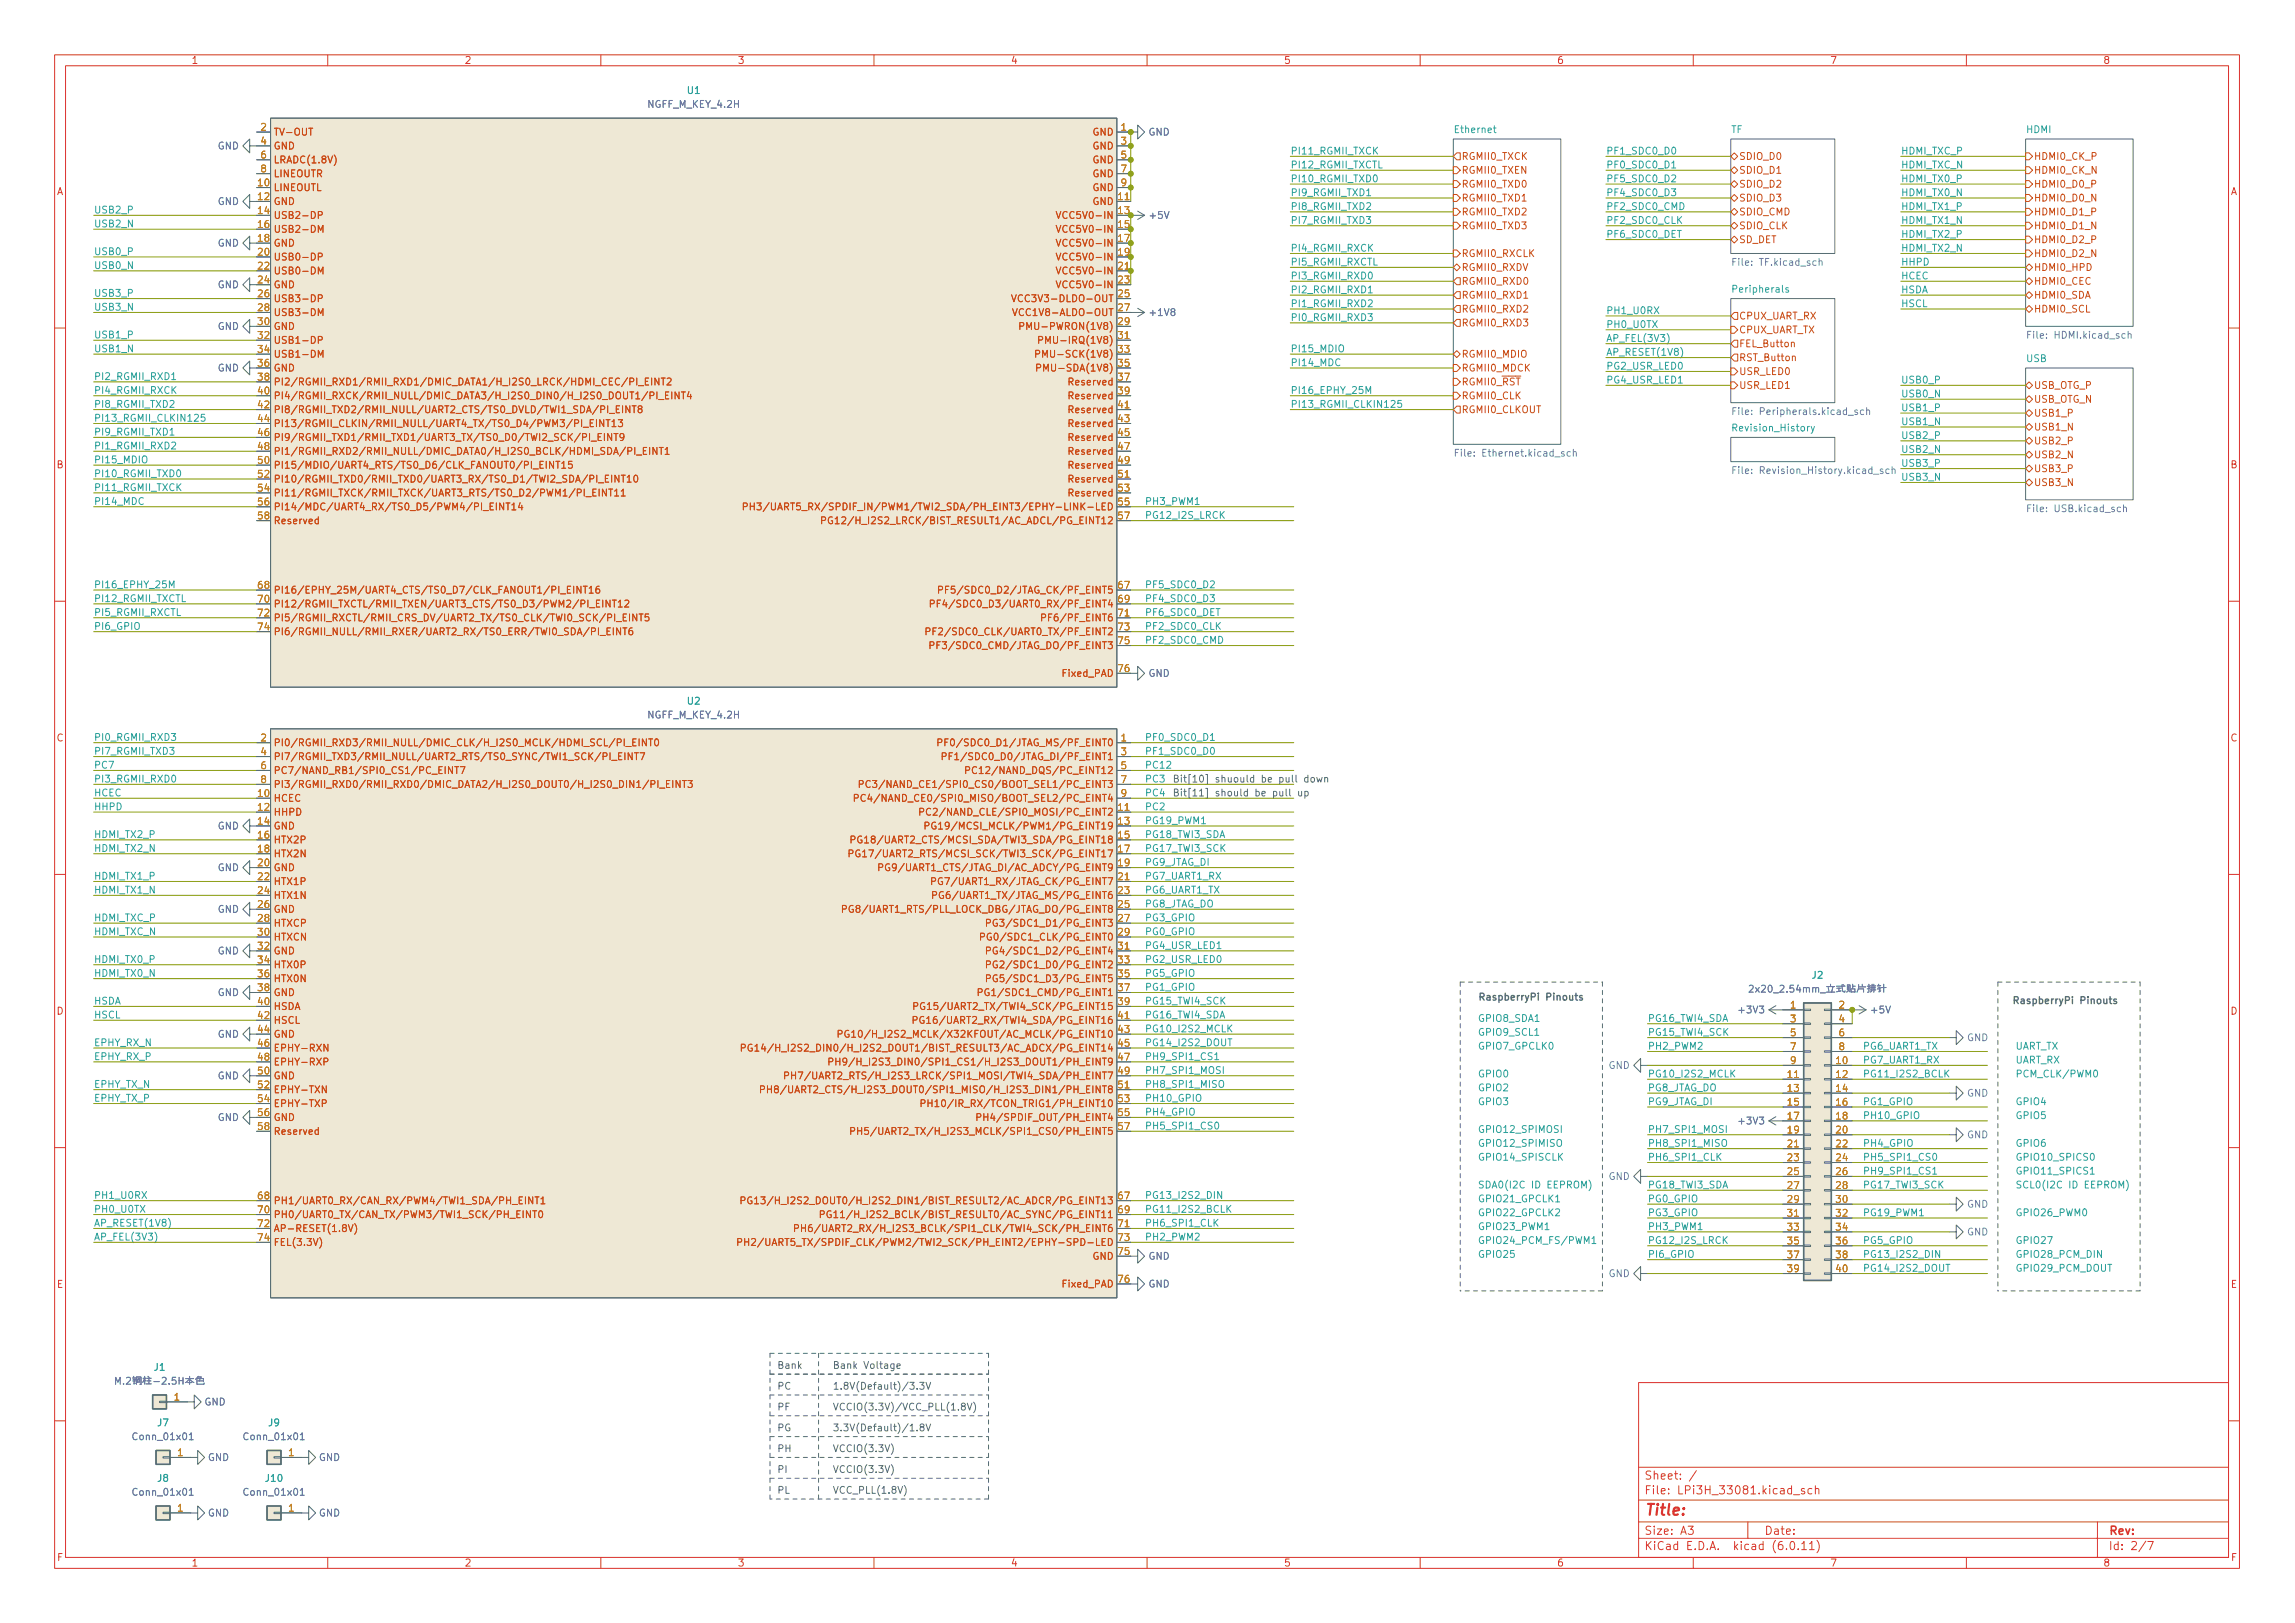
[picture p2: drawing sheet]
<svg xmlns="http://www.w3.org/2000/svg" width="420mm" height="297mm" viewBox="0 0 420 297" stroke-linecap="round" stroke-linejoin="round" font-family="sans-serif">
<defs><g id="words">
<text font-size="2.8" fill="#dc312f" x="301" y="277.9">Title:</text>
<g font-size="2.1" fill="#dc312f">
<text x="301" y="273.9">File:</text>
<text x="301" y="271.2">Sheet:</text>
<text x="307.4" y="273.9">LPi3H_33081.kicad_sch</text>
<text x="301" y="281.3">Size:</text>
<text x="307.6" y="281.3">A3</text>
<text x="323" y="281.3">Date:</text>
<text x="386" y="281.3">Rev:</text>
<text x="301" y="284.1">KiCad</text>
<text x="308.7" y="284.1">E.D.A.</text>
<text x="317.6" y="284.1">kicad</text>
<text x="324.8" y="284.1">(6.0.11)</text>
<text x="386" y="284.1">Id:</text>
<text x="390.1" y="284.1">2/7</text>
</g>
<g font-size="1.8" fill="#dc312f">
<text x="35" y="12.1">1</text>
<text x="85" y="12.1">2</text>
<text x="135" y="12.1">3</text>
<text x="185" y="12.1">4</text>
<text x="235" y="12.1">5</text>
<text x="285" y="12.1">6</text>
<text x="335" y="12.1">7</text>
<text x="385" y="12.1">8</text>
<text x="10.4" y="36.1">A</text>
<text x="408.4" y="36.1">A</text>
<text x="10.3" y="86.1">B</text>
<text x="408.3" y="86.1">B</text>
<text x="10.3" y="136.1">C</text>
<text x="408.3" y="136.1">C</text>
<text x="10.3" y="186.1">D</text>
<text x="408.3" y="186.1">D</text>
<text x="10.3" y="236.1">E</text>
<text x="408.3" y="236.1">E</text>
<text x="10.4" y="286.1">F</text>
<text x="35" y="287.1">1</text>
<text x="85" y="287.1">2</text>
<text x="135" y="287.1">3</text>
<text x="185" y="287.1">4</text>
<text x="235" y="287.1">5</text>
<text x="285" y="287.1">6</text>
<text x="335" y="287.1">7</text>
<text x="385" y="287.1">8</text>
<text x="408.4" y="286.1">F</text>
</g>
<g font-size="1.8" fill="#258ad2">
<text x="125.7" y="17.6">U1</text>
<text x="266.1" y="24.7">Ethernet</text>
<text x="316.9" y="24.7">TF</text>
<text x="370.8" y="24.7">HDMI</text>
<text x="316.9" y="53.9">Peripherals</text>
<text x="370.8" y="66.6">USB</text>
<text x="316.9" y="79.3">Revision_History</text>
<text x="125.7" y="129.3">U2</text>
<text x="331.6" y="179.5">J2</text>
<text x="28" y="251.2">J1</text>
<text x="28.7" y="261.4">J7</text>
<text x="49" y="261.4">J9</text>
<text x="28.7" y="271.6">J8</text>
<text x="48.4" y="271.6">J10</text>
</g>
<g font-size="1.8" fill="#b48800">
<text x="47.6" y="23.9">2</text>
<text x="205.1" y="23.9">1</text>
<text x="47.6" y="26.5">4</text>
<text x="47.6" y="29">6</text>
<text x="205.1" y="26.5">3</text>
<text x="205.1" y="29">5</text>
<text x="47" y="34.1">10</text>
<text x="47.6" y="31.5">8</text>
<text x="205.1" y="31.5">7</text>
<text x="205.1" y="34.1">9</text>
<text x="47" y="36.6">12</text>
<text x="47" y="39.2">14</text>
<text x="47" y="41.7">16</text>
<text x="204.5" y="36.6">11</text>
<text x="204.5" y="39.2">13</text>
<text x="204.5" y="41.7">15</text>
<text x="47" y="44.2">18</text>
<text x="47" y="46.8">20</text>
<text x="204.5" y="44.2">17</text>
<text x="204.5" y="46.8">19</text>
<text x="47" y="49.3">22</text>
<text x="47" y="51.9">24</text>
<text x="204.5" y="49.3">21</text>
<text x="204.5" y="51.9">23</text>
<text x="47" y="54.4">26</text>
<text x="47" y="56.9">28</text>
<text x="47" y="59.5">30</text>
<text x="204.5" y="54.4">25</text>
<text x="204.5" y="56.9">27</text>
<text x="204.5" y="59.5">29</text>
<text x="47" y="62">32</text>
<text x="47" y="64.6">34</text>
<text x="204.5" y="62">31</text>
<text x="204.5" y="64.6">33</text>
<text x="47" y="67.1">36</text>
<text x="47" y="69.6">38</text>
<text x="204.5" y="67.1">35</text>
<text x="204.5" y="69.6">37</text>
<text x="47" y="72.2">40</text>
<text x="47" y="74.7">42</text>
<text x="47" y="77.3">44</text>
<text x="204.5" y="72.2">39</text>
<text x="204.5" y="74.7">41</text>
<text x="204.5" y="77.3">43</text>
<text x="47" y="79.8">46</text>
<text x="47" y="82.3">48</text>
<text x="204.5" y="79.8">45</text>
<text x="204.5" y="82.3">47</text>
<text x="47" y="84.9">50</text>
<text x="47" y="87.4">52</text>
<text x="47" y="90">54</text>
<text x="204.5" y="84.9">49</text>
<text x="204.5" y="87.4">51</text>
<text x="204.5" y="90">53</text>
<text x="47" y="92.5">56</text>
<text x="47" y="95">58</text>
<text x="204.5" y="92.5">55</text>
<text x="204.5" y="95">57</text>
<text x="47" y="107.7">68</text>
<text x="204.5" y="107.7">67</text>
<text x="47" y="110.3">70</text>
<text x="47" y="112.8">72</text>
<text x="204.5" y="110.3">69</text>
<text x="204.5" y="112.8">71</text>
<text x="47" y="115.4">74</text>
<text x="204.5" y="115.4">73</text>
<text x="204.5" y="117.9">75</text>
<text x="204.5" y="123">76</text>
<text x="47.6" y="135.7">2</text>
<text x="205.1" y="135.7">1</text>
<text x="47.6" y="138.2">4</text>
<text x="47.6" y="140.8">6</text>
<text x="47.6" y="143.3">8</text>
<text x="205.1" y="138.2">3</text>
<text x="205.1" y="140.8">5</text>
<text x="205.1" y="143.3">7</text>
<text x="47" y="145.8">10</text>
<text x="47" y="148.4">12</text>
<text x="204.5" y="148.4">11</text>
<text x="205.1" y="145.8">9</text>
<text x="47" y="150.9">14</text>
<text x="47" y="153.5">16</text>
<text x="47" y="156">18</text>
<text x="204.5" y="150.9">13</text>
<text x="204.5" y="153.5">15</text>
<text x="204.5" y="156">17</text>
<text x="47" y="158.5">20</text>
<text x="47" y="161.1">22</text>
<text x="204.5" y="158.5">19</text>
<text x="204.5" y="161.1">21</text>
<text x="47" y="163.6">24</text>
<text x="47" y="166.2">26</text>
<text x="204.5" y="163.6">23</text>
<text x="204.5" y="166.2">25</text>
<text x="47" y="168.7">28</text>
<text x="47" y="171.2">30</text>
<text x="47" y="173.8">32</text>
<text x="204.5" y="168.7">27</text>
<text x="204.5" y="171.2">29</text>
<text x="204.5" y="173.8">31</text>
<text x="47" y="176.3">34</text>
<text x="47" y="178.9">36</text>
<text x="204.5" y="176.3">33</text>
<text x="204.5" y="178.9">35</text>
<text x="47" y="181.4">38</text>
<text x="47" y="183.9">40</text>
<text x="204.5" y="181.4">37</text>
<text x="204.5" y="183.9">39</text>
<text x="327.6" y="184.6">1</text>
<text x="336.5" y="184.6">2</text>
<text x="47" y="186.5">42</text>
<text x="47" y="189">44</text>
<text x="47" y="191.6">46</text>
<text x="204.5" y="186.5">41</text>
<text x="204.5" y="189">43</text>
<text x="204.5" y="191.6">45</text>
<text x="327.6" y="187.1">3</text>
<text x="327.6" y="189.6">5</text>
<text x="336.5" y="187.1">4</text>
<text x="336.5" y="189.6">6</text>
<text x="47" y="194.1">48</text>
<text x="47" y="196.6">50</text>
<text x="204.5" y="194.1">47</text>
<text x="204.5" y="196.6">49</text>
<text x="327" y="197.3">11</text>
<text x="327.6" y="192.2">7</text>
<text x="327.6" y="194.7">9</text>
<text x="335.9" y="194.7">10</text>
<text x="335.9" y="197.3">12</text>
<text x="336.5" y="192.2">8</text>
<text x="47" y="199.2">52</text>
<text x="47" y="201.7">54</text>
<text x="204.5" y="199.2">51</text>
<text x="204.5" y="201.7">53</text>
<text x="327" y="199.8">13</text>
<text x="327" y="202.3">15</text>
<text x="335.9" y="199.8">14</text>
<text x="335.9" y="202.3">16</text>
<text x="47" y="204.3">56</text>
<text x="47" y="206.8">58</text>
<text x="204.5" y="204.3">55</text>
<text x="204.5" y="206.8">57</text>
<text x="327" y="204.9">17</text>
<text x="327" y="207.4">19</text>
<text x="327" y="210">21</text>
<text x="335.9" y="204.9">18</text>
<text x="335.9" y="207.4">20</text>
<text x="335.9" y="210">22</text>
<text x="327" y="212.5">23</text>
<text x="327" y="215">25</text>
<text x="335.9" y="212.5">24</text>
<text x="335.9" y="215">26</text>
<text x="47" y="219.5">68</text>
<text x="204.5" y="219.5">67</text>
<text x="327" y="217.6">27</text>
<text x="327" y="220.1">29</text>
<text x="335.9" y="217.6">28</text>
<text x="335.9" y="220.1">30</text>
<text x="47" y="222">70</text>
<text x="47" y="224.6">72</text>
<text x="47" y="227.1">74</text>
<text x="204.5" y="222">69</text>
<text x="204.5" y="224.6">71</text>
<text x="204.5" y="227.1">73</text>
<text x="327" y="222.7">31</text>
<text x="327" y="225.2">33</text>
<text x="327" y="227.7">35</text>
<text x="335.9" y="222.7">32</text>
<text x="335.9" y="225.2">34</text>
<text x="335.9" y="227.7">36</text>
<text x="204.5" y="229.7">75</text>
<text x="327" y="230.3">37</text>
<text x="327" y="232.8">39</text>
<text x="335.9" y="230.3">38</text>
<text x="335.9" y="232.8">40</text>
<text x="204.5" y="234.7">76</text>
<text x="31.7" y="256.3">1</text>
<text x="32.3" y="266.5">1</text>
<text x="52.7" y="266.5">1</text>
<text x="32.3" y="276.6">1</text>
<text x="52.7" y="276.6">1</text>
</g>
<g font-size="1.8" fill="#6c70c4">
<text x="118.4" y="20.1">NGFF_M_KEY_4.2H</text>
<text x="39.8" y="27.7">GND</text>
<text x="210.2" y="25.2">GND</text>
<text x="39.8" y="37.9">GND</text>
<text x="210.2" y="40.4">+5V</text>
<text x="39.8" y="45.5">GND</text>
<text x="39.8" y="53.1">GND</text>
<text x="316.9" y="49">File:</text>
<text x="322" y="49">TF.kicad_sch</text>
<text x="210.2" y="58.2">+1V8</text>
<text x="39.8" y="60.7">GND</text>
<text x="370.8" y="62.4">File:</text>
<text x="376" y="62.4">HDMI.kicad_sch</text>
<text x="39.8" y="68.4">GND</text>
<text x="316.9" y="76.3">File:</text>
<text x="322" y="76.3">Peripherals.kicad_sch</text>
<text x="266.1" y="83.9">File:</text>
<text x="271.2" y="83.9">Ethernet.kicad_sch</text>
<text x="316.9" y="87.1">File:</text>
<text x="322" y="87.1">Revision_History.kicad_sch</text>
<text x="370.8" y="94.1">File:</text>
<text x="376" y="94.1">USB.kicad_sch</text>
<text x="210.2" y="124.2">GND</text>
<text x="118.4" y="131.9">NGFF_M_KEY_4.2H</text>
<text x="39.8" y="152.2">GND</text>
<text x="39.8" y="159.8">GND</text>
<text x="39.8" y="167.4">GND</text>
<text x="39.8" y="175">GND</text>
<text x="39.8" y="182.7">GND</text>
<text x="318" y="185.8">+3V3</text>
<text x="342.3" y="185.8">+5V</text>
<text x="39.8" y="190.3">GND</text>
<text x="360" y="190.9">GND</text>
<text x="39.8" y="197.9">GND</text>
<text x="294.4" y="196">GND</text>
<text x="360" y="201.1">GND</text>
<text x="39.8" y="205.5">GND</text>
<text x="318" y="206.2">+3V3</text>
<text x="360" y="208.7">GND</text>
<text x="294.4" y="216.3">GND</text>
<text x="360" y="221.4">GND</text>
<text x="360" y="226.5">GND</text>
<text x="210.2" y="230.9">GND</text>
<text x="210.2" y="236">GND</text>
<text x="294.4" y="234.1">GND</text>
<text x="37.4" y="257.6">GND</text>
<text x="24" y="263.9">Conn_01x01</text>
<text x="44.3" y="263.9">Conn_01x01</text>
<text x="38" y="267.8">GND</text>
<text x="58.3" y="267.8">GND</text>
<text x="24" y="274.1">Conn_01x01</text>
<text x="44.3" y="274.1">Conn_01x01</text>
<text x="38" y="277.9">GND</text>
<text x="58.3" y="277.9">GND</text>
</g>
<g font-size="1.8" fill="#cb4b15">
<text x="50" y="25.2">TV-OUT</text>
<text x="50" y="27.7">GND</text>
<text x="199.9" y="25.2">GND</text>
<text x="199.9" y="27.7">GND</text>
<text x="267.5" y="29.6">RGMII0_TXCK</text>
<text x="318.3" y="29.6">SDIO_D0</text>
<text x="372.3" y="29.6">HDMI0_CK_P</text>
<text x="50" y="35.3">LINEOUTL</text>
<text x="50" y="30.3">LRADC(1.8V)</text>
<text x="50" y="32.8">LINEOUTR</text>
<text x="199.9" y="30.3">GND</text>
<text x="199.9" y="32.8">GND</text>
<text x="199.9" y="35.3">GND</text>
<text x="267.5" y="34.7">RGMII0_TXD0</text>
<text x="267.5" y="32.2">RGMII0_TXEN</text>
<text x="318.3" y="32.2">SDIO_D1</text>
<text x="318.3" y="34.7">SDIO_D2</text>
<text x="372.3" y="32.2">HDMI0_CK_N</text>
<text x="372.3" y="34.7">HDMI0_D0_P</text>
<text x="50" y="37.9">GND</text>
<text x="50" y="40.4">USB2-DP</text>
<text x="193.2" y="40.4">VCC5V0-IN</text>
<text x="199.9" y="37.9">GND</text>
<text x="267.5" y="39.8">RGMII0_TXD2</text>
<text x="267.5" y="37.3">RGMII0_TXD1</text>
<text x="318.3" y="37.3">SDIO_D3</text>
<text x="318.3" y="39.8">SDIO_CMD</text>
<text x="372.3" y="39.8">HDMI0_D1_P</text>
<text x="372.3" y="37.3">HDMI0_D0_N</text>
<text x="50" y="43">USB2-DM</text>
<text x="50" y="45.5">GND</text>
<text x="193.2" y="43">VCC5V0-IN</text>
<text x="193.2" y="45.5">VCC5V0-IN</text>
<text x="267.5" y="42.3">RGMII0_TXD3</text>
<text x="267.5" y="47.4">RGMII0_RXCLK</text>
<text x="318.3" y="42.3">SDIO_CLK</text>
<text x="318.3" y="44.9">SD_DET</text>
<text x="372.3" y="47.4">HDMI0_D2_N</text>
<text x="372.3" y="42.3">HDMI0_D1_N</text>
<text x="372.3" y="44.9">HDMI0_D2_P</text>
<text x="50" y="48">USB0-DP</text>
<text x="50" y="50.6">USB0-DM</text>
<text x="50" y="53.1">GND</text>
<text x="193.2" y="48">VCC5V0-IN</text>
<text x="193.2" y="50.6">VCC5V0-IN</text>
<text x="193.2" y="53.1">VCC5V0-IN</text>
<text x="267.5" y="50">RGMII0_RXDV</text>
<text x="267.5" y="52.5">RGMII0_RXD0</text>
<text x="372.3" y="50">HDMI0_HPD</text>
<text x="372.3" y="52.5">HDMI0_CEC</text>
<text x="50" y="55.7">USB3-DP</text>
<text x="50" y="58.2">USB3-DM</text>
<text x="185" y="55.7">VCC3V3-DLDO-OUT</text>
<text x="185.2" y="58.2">VCC1V8-ALDO-OUT</text>
<text x="267.5" y="57.6">RGMII0_RXD2</text>
<text x="267.5" y="55">RGMII0_RXD1</text>
<text x="318.3" y="58.8">CPUX_UART_RX</text>
<text x="372.3" y="55">HDMI0_SDA</text>
<text x="372.3" y="57.6">HDMI0_SCL</text>
<text x="50" y="60.7">GND</text>
<text x="50" y="63.3">USB1-DP</text>
<text x="50" y="65.8">USB1-DM</text>
<text x="186.3" y="60.7">PMU-PWRON(1V8)</text>
<text x="189.2" y="65.8">PMU-SCK(1V8)</text>
<text x="189.8" y="63.3">PMU-IRQ(1V8)</text>
<text x="267.5" y="65.8">RGMII0_MDIO</text>
<text x="267.5" y="60.1">RGMII0_RXD3</text>
<text x="318.3" y="61.4">CPUX_UART_TX</text>
<text x="318.3" y="63.9">FEL_Button</text>
<text x="50" y="68.4">GND</text>
<text x="50" y="70.9">PI2/RGMII_RXD1/RMII_RXD1/DMIC_DATA1/H_I2S0_LRCK/HDMI_CEC/PI_EINT2</text>
<text x="189.4" y="68.4">PMU-SDA(1V8)</text>
<text x="195.3" y="70.9">Reserved</text>
<text x="267.5" y="68.4">RGMII0_MDCK</text>
<text x="267.5" y="70.9">RGMII0_~{RST}</text>
<text x="318.3" y="66.5">RST_Button</text>
<text x="318.3" y="69">USR_LED0</text>
<text x="318.3" y="71.5">USR_LED1</text>
<text x="372.3" y="71.5">USB_OTG_P</text>
<text x="50" y="73.4">PI4/RGMII_RXCK/RMII_NULL/DMIC_DATA3/H_I2S0_DIN0/H_I2S0_DOUT1/PI_EINT4</text>
<text x="50" y="76">PI8/RGMII_TXD2/RMII_NULL/UART2_CTS/TS0_DVLD/TWI1_SDA/PI_EINT8</text>
<text x="195.3" y="73.4">Reserved</text>
<text x="195.3" y="76">Reserved</text>
<text x="267.5" y="73.4">RGMII0_CLK</text>
<text x="267.5" y="76">RGMII0_CLKOUT</text>
<text x="372.3" y="74.1">USB_OTG_N</text>
<text x="372.3" y="76.6">USB1_P</text>
<text x="50" y="78.5">PI13/RGMII_CLKIN/RMII_NULL/UART4_TX/TS0_D4/PWM3/PI_EINT13</text>
<text x="50" y="81.1">PI9/RGMII_TXD1/RMII_TXD1/UART3_TX/TS0_D0/TWI2_SCK/PI_EINT9</text>
<text x="50" y="83.6">PI1/RGMII_RXD2/RMII_NULL/DMIC_DATA0/H_I2S0_BCLK/HDMI_SDA/PI_EINT1</text>
<text x="195.3" y="78.5">Reserved</text>
<text x="195.3" y="81.1">Reserved</text>
<text x="195.3" y="83.6">Reserved</text>
<text x="372.3" y="79.2">USB1_N</text>
<text x="372.3" y="81.7">USB2_P</text>
<text x="50" y="86.1">PI15/MDIO/UART4_RTS/TS0_D6/CLK_FANOUT0/PI_EINT15</text>
<text x="50" y="88.7">PI10/RGMII_TXD0/RMII_TXD0/UART3_RX/TS0_D1/TWI2_SDA/PI_EINT10</text>
<text x="195.3" y="86.1">Reserved</text>
<text x="195.3" y="88.7">Reserved</text>
<text x="372.3" y="84.2">USB2_N</text>
<text x="372.3" y="86.8">USB3_P</text>
<text x="372.3" y="89.3">USB3_N</text>
<text x="50" y="91.2">PI11/RGMII_TXCK/RMII_TXCK/UART3_RTS/TS0_D2/PWM1/PI_EINT11</text>
<text x="50" y="93.8">PI14/MDC/UART4_RX/TS0_D5/PWM4/PI_EINT14</text>
<text x="135.7" y="93.8">PH3/UART5_RX/SPDIF_IN/PWM1/TWI2_SDA/PH_EINT3/EPHY-LINK-LED</text>
<text x="195.3" y="91.2">Reserved</text>
<text x="50" y="96.3">Reserved</text>
<text x="150" y="96.3">PG12/H_I2S2_LRCK/BIST_RESULT1/AC_ADCL/PG_EINT12</text>
<text x="50" y="109">PI16/EPHY_25M/UART4_CTS/TS0_D7/CLK_FANOUT1/PI_EINT16</text>
<text x="50" y="111.5">PI12/RGMII_TXCTL/RMII_TXEN/UART3_CTS/TS0_D3/PWM2/PI_EINT12</text>
<text x="169.9" y="111.5">PF4/SDC0_D3/UART0_RX/PF_EINT4</text>
<text x="171.5" y="109">PF5/SDC0_D2/JTAG_CK/PF_EINT5</text>
<text x="50" y="114.1">PI5/RGMII_RXCTL/RMII_CRS_DV/UART2_TX/TS0_CLK/TWI0_SCK/PI_EINT5</text>
<text x="50" y="116.6">PI6/RGMII_NULL/RMII_RXER/UART2_RX/TS0_ERR/TWI0_SDA/PI_EINT6</text>
<text x="169.2" y="116.6">PF2/SDC0_CLK/UART0_TX/PF_EINT2</text>
<text x="169.9" y="119.2">PF3/SDC0_CMD/JTAG_DO/PF_EINT3</text>
<text x="190.3" y="114.1">PF6/PF_EINT6</text>
<text x="194.3" y="124.2">Fixed_PAD</text>
<text x="50" y="136.9">PI0/RGMII_RXD3/RMII_NULL/DMIC_CLK/H_I2S0_MCLK/HDMI_SCL/PI_EINT0</text>
<text x="171.3" y="136.9">PF0/SDC0_D1/JTAG_MS/PF_EINT0</text>
<text x="50" y="139.5">PI7/RGMII_TXD3/RMII_NULL/UART2_RTS/TS0_SYNC/TWI1_SCK/PI_EINT7</text>
<text x="50" y="142">PC7/NAND_RB1/SPI0_CS1/PC_EINT7</text>
<text x="172.1" y="139.5">PF1/SDC0_D0/JTAG_DI/PF_EINT1</text>
<text x="176.4" y="142">PC12/NAND_DQS/PC_EINT12</text>
<text x="50" y="147.1">HCEC</text>
<text x="50" y="149.6">HHPD</text>
<text x="50" y="144.6">PI3/RGMII_RXD0/RMII_RXD0/DMIC_DATA2/H_I2S0_DOUT0/H_I2S0_DIN1/PI_EINT3</text>
<text x="156" y="147.1">PC4/NAND_CE0/SPI0_MISO/BOOT_SEL2/PC_EINT4</text>
<text x="156.9" y="144.6">PC3/NAND_CE1/SPI0_CS0/BOOT_SEL1/PC_EINT3</text>
<text x="168" y="149.6">PC2/NAND_CLE/SPI0_MOSI/PC_EINT2</text>
<text x="50" y="152.2">GND</text>
<text x="50" y="154.7">HTX2P</text>
<text x="155.4" y="154.7">PG18/UART2_CTS/MCSI_SDA/TWI3_SDA/PG_EINT18</text>
<text x="169" y="152.2">PG19/MCSI_MCLK/PWM1/PG_EINT19</text>
<text x="50" y="157.3">HTX2N</text>
<text x="50" y="159.8">GND</text>
<text x="155.1" y="157.3">PG17/UART2_RTS/MCSI_SCK/TWI3_SCK/PG_EINT17</text>
<text x="160.5" y="159.8">PG9/UART1_CTS/JTAG_DI/AC_ADCY/PG_EINT9</text>
<text x="50" y="162.3">HTX1P</text>
<text x="50" y="164.9">HTX1N</text>
<text x="50" y="167.4">GND</text>
<text x="153.9" y="167.4">PG8/UART1_RTS/PLL_LOCK_DBG/JTAG_DO/PG_EINT8</text>
<text x="170.2" y="162.3">PG7/UART1_RX/JTAG_CK/PG_EINT7</text>
<text x="170.4" y="164.9">PG6/UART1_TX/JTAG_MS/PG_EINT6</text>
<text x="50" y="170">HTXCP</text>
<text x="50" y="172.5">HTXCN</text>
<text x="179.1" y="172.5">PG0/SDC1_CLK/PG_EINT0</text>
<text x="180.2" y="170">PG3/SDC1_D1/PG_EINT3</text>
<text x="50" y="175">GND</text>
<text x="50" y="177.6">HTX0P</text>
<text x="180.2" y="175">PG4/SDC1_D2/PG_EINT4</text>
<text x="180.2" y="177.6">PG2/SDC1_D0/PG_EINT2</text>
<text x="50" y="180.1">HTX0N</text>
<text x="50" y="182.7">GND</text>
<text x="50" y="185.2">HSDA</text>
<text x="166.9" y="185.2">PG15/UART2_TX/TWI4_SCK/PG_EINT15</text>
<text x="178.7" y="182.7">PG1/SDC1_CMD/PG_EINT1</text>
<text x="180.2" y="180.1">PG5/SDC1_D3/PG_EINT5</text>
<text x="50" y="187.7">HSCL</text>
<text x="50" y="190.3">GND</text>
<text x="153.1" y="190.3">PG10/H_I2S2_MCLK/X32KFOUT/AC_MCLK/PG_EINT10</text>
<text x="166.8" y="187.7">PG16/UART2_RX/TWI4_SDA/PG_EINT16</text>
<text x="50" y="192.8">EPHY-RXN</text>
<text x="50" y="195.4">EPHY-RXP</text>
<text x="50" y="197.9">GND</text>
<text x="135.4" y="192.8">PG14/H_I2S2_DIN0/H_I2S2_DOUT1/BIST_RESULT3/AC_ADCX/PG_EINT14</text>
<text x="143.3" y="197.9">PH7/UART2_RTS/H_I2S3_LRCK/SPI1_MOSI/TWI4_SDA/PH_EINT7</text>
<text x="151.4" y="195.4">PH9/H_I2S3_DIN0/SPI1_CS1/H_I2S3_DOUT1/PH_EINT9</text>
<text x="50" y="200.4">EPHY-TXN</text>
<text x="50" y="203">EPHY-TXP</text>
<text x="138.9" y="200.4">PH8/UART2_CTS/H_I2S3_DOUT0/SPI1_MISO/H_I2S3_DIN1/PH_EINT8</text>
<text x="168.2" y="203">PH10/IR_RX/TCON_TRIG1/PH_EINT10</text>
<text x="50" y="205.5">GND</text>
<text x="50" y="208.1">Reserved</text>
<text x="155.4" y="208.1">PH5/UART2_TX/H_I2S3_MCLK/SPI1_CS0/PH_EINT5</text>
<text x="178.5" y="205.5">PH4/SPDIF_OUT/PH_EINT4</text>
<text x="50" y="220.8">PH1/UART0_RX/CAN_RX/PWM4/TWI1_SDA/PH_EINT1</text>
<text x="135.3" y="220.8">PG13/H_I2S2_DOUT0/H_I2S2_DIN1/BIST_RESULT2/AC_ADCR/PG_EINT13</text>
<text x="50" y="223.3">PH0/UART0_TX/CAN_TX/PWM3/TWI1_SCK/PH_EINT0</text>
<text x="50" y="225.8">AP-RESET(1.8V)</text>
<text x="145.1" y="225.8">PH6/UART2_RX/H_I2S3_BCLK/SPI1_CLK/TWI4_SCK/PH_EINT6</text>
<text x="149.8" y="223.3">PG11/H_I2S2_BCLK/BIST_RESULT0/AC_SYNC/PG_EINT11</text>
<text x="50" y="228.4">FEL(3.3V)</text>
<text x="134.7" y="228.4">PH2/UART5_TX/SPDIF_CLK/PWM2/TWI2_SCK/PH_EINT2/EPHY-SPD-LED</text>
<text x="199.9" y="230.9">GND</text>
<text x="194.3" y="236">Fixed_PAD</text>
</g>
<g font-size="1.8" fill="#2aa097">
<text x="236.2" y="28.3">PI11_RGMII_TXCK</text>
<text x="294" y="28.3">PF1_SDC0_D0</text>
<text x="348" y="28.3">HDMI_TXC_P</text>
<text x="236.2" y="33.3">PI10_RGMII_TXD0</text>
<text x="236.2" y="35.9">PI9_RGMII_TXD1</text>
<text x="236.2" y="30.8">PI12_RGMII_TXCTL</text>
<text x="294" y="33.3">PF5_SDC0_D2</text>
<text x="294" y="35.9">PF4_SDC0_D3</text>
<text x="294" y="30.8">PF0_SDC0_D1</text>
<text x="348" y="35.9">HDMI_TX0_N</text>
<text x="348" y="30.8">HDMI_TXC_N</text>
<text x="348" y="33.3">HDMI_TX0_P</text>
<text x="17.1" y="41.6">USB2_N</text>
<text x="17.1" y="39.1">USB2_P</text>
<text x="236.2" y="38.4">PI8_RGMII_TXD2</text>
<text x="236.2" y="41">PI7_RGMII_TXD3</text>
<text x="294" y="41">PF2_SDC0_CLK</text>
<text x="294" y="38.4">PF2_SDC0_CMD</text>
<text x="348" y="38.4">HDMI_TX1_P</text>
<text x="348" y="41">HDMI_TX1_N</text>
<text x="17.1" y="46.7">USB0_P</text>
<text x="236.2" y="46">PI4_RGMII_RXCK</text>
<text x="294" y="43.5">PF6_SDC0_DET</text>
<text x="348" y="46">HDMI_TX2_N</text>
<text x="348" y="43.5">HDMI_TX2_P</text>
<text x="17.1" y="49.2">USB0_N</text>
<text x="236.2" y="48.6">PI5_RGMII_RXCTL</text>
<text x="236.2" y="51.1">PI3_RGMII_RXD0</text>
<text x="236.2" y="53.7">PI2_RGMII_RXD1</text>
<text x="348" y="51.1">HCEC</text>
<text x="348" y="53.7">HSDA</text>
<text x="348" y="48.6">HHPD</text>
<text x="17.1" y="54.3">USB3_P</text>
<text x="17.1" y="56.8">USB3_N</text>
<text x="236.2" y="56.2">PI1_RGMII_RXD2</text>
<text x="236.2" y="58.7">PI0_RGMII_RXD3</text>
<text x="294" y="57.5">PH1_U0RX</text>
<text x="348" y="56.2">HSCL</text>
<text x="17.1" y="64.5">USB1_N</text>
<text x="17.1" y="61.9">USB1_P</text>
<text x="236.2" y="64.5">PI15_MDIO</text>
<text x="294" y="60">PH0_U0TX</text>
<text x="294" y="65.1">AP_RESET(1V8)</text>
<text x="294" y="62.6">AP_FEL(3V3)</text>
<text x="17.1" y="69.5">PI2_RGMII_RXD1</text>
<text x="236.2" y="67">PI14_MDC</text>
<text x="294" y="67.6">PG2_USR_LED0</text>
<text x="294" y="70.2">PG4_USR_LED1</text>
<text x="348" y="70.2">USB0_P</text>
<text x="17.1" y="72.1">PI4_RGMII_RXCK</text>
<text x="17.1" y="77.2">PI13_RGMII_CLKIN125</text>
<text x="17.1" y="74.6">PI8_RGMII_TXD2</text>
<text x="236.2" y="74.6">PI13_RGMII_CLKIN125</text>
<text x="236.2" y="72.1">PI16_EPHY_25M</text>
<text x="348" y="75.3">USB1_P</text>
<text x="348" y="77.8">USB1_N</text>
<text x="348" y="72.7">USB0_N</text>
<text x="17.1" y="79.7">PI9_RGMII_TXD1</text>
<text x="17.1" y="82.2">PI1_RGMII_RXD2</text>
<text x="348" y="80.3">USB2_P</text>
<text x="348" y="82.9">USB2_N</text>
<text x="17.1" y="89.9">PI11_RGMII_TXCK</text>
<text x="17.1" y="87.3">PI10_RGMII_TXD0</text>
<text x="17.1" y="84.8">PI15_MDIO</text>
<text x="348" y="88">USB3_N</text>
<text x="348" y="85.4">USB3_P</text>
<text x="17.1" y="92.4">PI14_MDC</text>
<text x="209.5" y="94.9">PG12_I2S_LRCK</text>
<text x="209.5" y="92.4">PH3_PWM1</text>
<text x="17.1" y="107.6">PI16_EPHY_25M</text>
<text x="209.5" y="107.6">PF5_SDC0_D2</text>
<text x="17.1" y="112.7">PI5_RGMII_RXCTL</text>
<text x="17.1" y="110.2">PI12_RGMII_TXCTL</text>
<text x="209.5" y="110.2">PF4_SDC0_D3</text>
<text x="209.5" y="112.7">PF6_SDC0_DET</text>
<text x="17.1" y="115.3">PI6_GPIO</text>
<text x="209.5" y="117.8">PF2_SDC0_CMD</text>
<text x="209.5" y="115.3">PF2_SDC0_CLK</text>
<text x="17.1" y="135.6">PI0_RGMII_RXD3</text>
<text x="209.5" y="135.6">PF0_SDC0_D1</text>
<text x="17.1" y="140.7">PC7</text>
<text x="17.1" y="138.1">PI7_RGMII_TXD3</text>
<text x="17.1" y="143.2">PI3_RGMII_RXD0</text>
<text x="209.5" y="138.1">PF1_SDC0_D0</text>
<text x="209.5" y="140.7">PC12</text>
<text x="209.5" y="143.2">PC3</text>
<text x="17.1" y="148.3">HHPD</text>
<text x="17.1" y="145.7">HCEC</text>
<text x="209.5" y="148.3">PC2</text>
<text x="209.5" y="145.7">PC4</text>
<text x="17.1" y="153.4">HDMI_TX2_P</text>
<text x="17.1" y="155.9">HDMI_TX2_N</text>
<text x="209.5" y="153.4">PG18_TWI3_SDA</text>
<text x="209.5" y="150.8">PG19_PWM1</text>
<text x="209.5" y="155.9">PG17_TWI3_SCK</text>
<text x="17.1" y="161">HDMI_TX1_P</text>
<text x="209.5" y="161">PG7_UART1_RX</text>
<text x="209.5" y="158.4">PG9_JTAG_DI</text>
<text x="17.1" y="163.5">HDMI_TX1_N</text>
<text x="209.5" y="163.5">PG6_UART1_TX</text>
<text x="209.5" y="166.1">PG8_JTAG_DO</text>
<text x="17.1" y="168.6">HDMI_TXC_P</text>
<text x="17.1" y="171.1">HDMI_TXC_N</text>
<text x="209.5" y="171.1">PG0_GPIO</text>
<text x="209.5" y="168.6">PG3_GPIO</text>
<text x="209.5" y="173.7">PG4_USR_LED1</text>
<text x="17.1" y="176.2">HDMI_TX0_P</text>
<text x="17.1" y="178.8">HDMI_TX0_N</text>
<text x="209.5" y="176.2">PG2_USR_LED0</text>
<text x="209.5" y="178.8">PG5_GPIO</text>
<text x="17.1" y="183.8">HSDA</text>
<text x="209.5" y="183.8">PG15_TWI4_SCK</text>
<text x="209.5" y="181.3">PG1_GPIO</text>
<text x="17.1" y="186.4">HSCL</text>
<text x="17.1" y="191.5">EPHY_RX_N</text>
<text x="209.5" y="188.9">PG10_I2S2_MCLK</text>
<text x="209.5" y="191.5">PG14_I2S2_DOUT</text>
<text x="209.5" y="186.4">PG16_TWI4_SDA</text>
<text x="270.5" y="189.6">GPIO9_SCL1</text>
<text x="270.5" y="187">GPIO8_SDA1</text>
<text x="301.6" y="189.6">PG15_TWI4_SCK</text>
<text x="301.6" y="187">PG16_TWI4_SDA</text>
<text x="17.1" y="194">EPHY_RX_P</text>
<text x="209.5" y="196.5">PH7_SPI1_MOSI</text>
<text x="209.5" y="194">PH9_SPI1_CS1</text>
<text x="270.5" y="192.1">GPIO7_GPCLK0</text>
<text x="270.5" y="197.2">GPIO0</text>
<text x="301.6" y="192.1">PH2_PWM2</text>
<text x="301.6" y="197.2">PG10_I2S2_MCLK</text>
<text x="341" y="194.6">PG7_UART1_RX</text>
<text x="341" y="197.2">PG11_I2S2_BCLK</text>
<text x="341" y="192.1">PG6_UART1_TX</text>
<text x="368.9" y="194.6">UART_RX</text>
<text x="368.9" y="192.1">UART_TX</text>
<text x="368.9" y="197.2">PCM_CLK/PWM0</text>
<text x="17.1" y="201.6">EPHY_TX_P</text>
<text x="17.1" y="199.1">EPHY_TX_N</text>
<text x="209.5" y="199.1">PH8_SPI1_MISO</text>
<text x="209.5" y="201.6">PH10_GPIO</text>
<text x="270.5" y="199.7">GPIO2</text>
<text x="270.5" y="202.3">GPIO3</text>
<text x="301.6" y="199.7">PG8_JTAG_DO</text>
<text x="301.6" y="202.3">PG9_JTAG_DI</text>
<text x="341" y="202.3">PG1_GPIO</text>
<text x="368.9" y="202.3">GPIO4</text>
<text x="209.5" y="206.7">PH5_SPI1_CS0</text>
<text x="209.5" y="204.2">PH4_GPIO</text>
<text x="270.5" y="207.3">GPIO12_SPIMOSI</text>
<text x="270.5" y="209.9">GPIO12_SPIMISO</text>
<text x="301.6" y="207.3">PH7_SPI1_MOSI</text>
<text x="301.6" y="209.9">PH8_SPI1_MISO</text>
<text x="341" y="204.8">PH10_GPIO</text>
<text x="341" y="209.9">PH4_GPIO</text>
<text x="368.9" y="209.9">GPIO6</text>
<text x="368.9" y="204.8">GPIO5</text>
<text x="270.5" y="212.4">GPIO14_SPISCLK</text>
<text x="301.6" y="212.4">PH6_SPI1_CLK</text>
<text x="341" y="212.4">PH5_SPI1_CS0</text>
<text x="341" y="215">PH9_SPI1_CS1</text>
<text x="368.9" y="215">GPIO11_SPICS1</text>
<text x="368.9" y="212.4">GPIO10_SPICS0</text>
<text x="17.1" y="219.4">PH1_U0RX</text>
<text x="17.1" y="221.9">PH0_U0TX</text>
<text x="209.5" y="219.4">PG13_I2S2_DIN</text>
<text x="209.5" y="221.9">PG11_I2S2_BCLK</text>
<text x="270.5" y="217.5">SDA0(I2C</text>
<text x="270.5" y="220">GPIO21_GPCLK1</text>
<text x="280.3" y="217.5">ID EEPROM)</text>
<text x="301.6" y="217.5">PG18_TWI3_SDA</text>
<text x="301.6" y="220">PG0_GPIO</text>
<text x="341" y="217.5">PG17_TWI3_SCK</text>
<text x="368.9" y="217.5">SCL0(I2C</text>
<text x="378.7" y="217.5">ID EEPROM)</text>
<text x="17.1" y="224.5">AP_RESET(1V8)</text>
<text x="17.1" y="227">AP_FEL(3V3)</text>
<text x="209.5" y="224.5">PH6_SPI1_CLK</text>
<text x="209.5" y="227">PH2_PWM2</text>
<text x="270.5" y="225.1">GPIO23_PWM1</text>
<text x="270.5" y="227.7">GPIO24_PCM_FS/PWM1</text>
<text x="270.5" y="222.6">GPIO22_GPCLK2</text>
<text x="301.6" y="225.1">PH3_PWM1</text>
<text x="301.6" y="222.6">PG3_GPIO</text>
<text x="301.6" y="227.7">PG12_I2S_LRCK</text>
<text x="341" y="222.6">PG19_PWM1</text>
<text x="341" y="227.7">PG5_GPIO</text>
<text x="368.9" y="227.7">GPIO27</text>
<text x="368.9" y="222.6">GPIO26_PWM0</text>
<text x="270.5" y="230.2">GPIO25</text>
<text x="301.6" y="230.2">PI6_GPIO</text>
<text x="341" y="232.7">PG14_I2S2_DOUT</text>
<text x="341" y="230.2">PG13_I2S2_DIN</text>
<text x="368.9" y="232.7">GPIO29_PCM_DOUT</text>
<text x="368.9" y="230.2">GPIO28_PCM_DIN</text>
</g>
<g font-size="1.8" fill="#586e74">
<text x="214.6" y="143.2">Bit[10]</text>
<text x="222.5" y="143.2">shuould</text>
<text x="231" y="143.2">be</text>
<text x="234.4" y="143.2">pull</text>
<text x="239.1" y="143.2">down</text>
<text x="214.6" y="145.7">Bit[11]</text>
<text x="222.5" y="145.7">should</text>
<text x="229.9" y="145.7">be</text>
<text x="233.2" y="145.7">pull</text>
<text x="238" y="145.7">up</text>
<text x="270.5" y="183.1">RaspberryPi</text>
<text x="283" y="183.1">Pinouts</text>
<text x="368.3" y="183.7">RaspberryPi</text>
<text x="380.8" y="183.7">Pinouts</text>
<text x="142.2" y="250.5">Bank</text>
<text x="152.4" y="250.5">Bank</text>
<text x="158.1" y="250.5">Voltage</text>
<text x="142.2" y="254.3">PC</text>
<text x="152.4" y="254.3">1.8V(Default)/3.3V</text>
<text x="142.2" y="258.1">PF</text>
<text x="142.2" y="261.9">PG</text>
<text x="152.4" y="261.9">3.3V(Default)/1.8V</text>
<text x="152.4" y="258.1">VCCIO(3.3V)/VCC_PLL(1.8V)</text>
<text x="142.2" y="269.6">PI</text>
<text x="142.2" y="265.8">PH</text>
<text x="152.4" y="269.6">VCCIO(3.3V)</text>
<text x="152.4" y="265.8">VCCIO(3.3V)</text>
<text x="142.2" y="273.4">PL</text>
<text x="152.4" y="273.4">VCC_PLL(1.8V)</text>
</g>
</g></defs>
<g fill="none" stroke="#dc312f" stroke-width=".18">
<path d="M10 10h400v277h-400zM12 12h396v273h-396zM60 10v2M110 10v2M160 10v2M210 10v2M260 10v2M310 10v2M360 10v2M10 60h2M408 60h2M10 110h2"/>
<path d="M408 110h2M10 160h2M408 160h2M10 210h2M408 210h2M300 253h108v32h-108zM10 260h2M300 278.5h108M300 274.5h108M300 268.5h108M305.5 273.3v.1M305.5 272.5v.1"/>
<path d="M307.6 270.6v.1M307.6 269.8v.1M310.6 269.1l-1.3 2M320 278.5v3M331.7 272.5l-.4-.1-.3 .3v.4l.1 .2h.6M332.4 272.6l.2-.2 .3 .1 .1 .9M332.4 271.9v1.5M384 278.5v6.5M408 260h2M60 285v2M110 285v2M160 285v2"/>
<path d="M210 285v2M260 285v2M300 281.5h108M310 285v2M332.6 281.9a1.72 1.72 0 0 1 0 2.3M360 285v2M393.2 282.1h1l-.6 1.5"/>
</g>
<g fill="#fff" stroke="#fff" stroke-width=".18">
<path d="M316.9 25.4h19v21h-19z"/>
<path d="M266.1 25.4h19.7v55.9h-19.7z"/>
<path d="M316.9 80h19v4.5h-19z"/>
<path d="M316.9 54.6h19v19.1h-19z"/>
<path d="M370.8 67.3h19.7v24.2h-19.7z"/>
<path d="M370.8 25.4h19.7v34.3h-19.7z"/>
</g>
<g fill="none" stroke="#586e74" stroke-width=".18">
<path d="M45.7 36.9v-1.3l-1.2 1.3 1.2 1.2v-1.2h3.8M45.7 26.7v-1.3l-1.2 1.3 1.2 1.3v-1.3h3.8M47 24.2h2.5M47 34.3h2.5M47 39.4h2.5M47 29.2h2.5M47 31.8h2.5M49.5 21.6h155v104.2h-155zM204.5 24.2h3.8v-1.3l1.3 1.3-1.3 1.2v-1.2M204.5 34.3h2.5M204.5 36.9h2.5M204.5 39.4h5.1"/>
<path d="M204.5 26.7h2.5M204.5 29.2h2.5M204.5 31.8h2.5M208.3 38.6l1.3 .8M209.6 39.4l-1.3 .8M266.1 25.4h19.7v55.9h-19.7zM316.9 25.4h19v21h-19zM370.8 25.4h19.7v34.3h-19.7zM45.7 59.7v-1.2l-1.2 1.2 1.2 1.3v-1.3h3.8M45.7 52.1v-1.3l-1.2 1.3 1.2 1.3v-1.3h3.8M45.7 44.5v-1.3l-1.2 1.3 1.2 1.3v-1.3h3.8M47 41.9h2.5"/>
<path d="M47 47h2.5M47 49.6h2.5M47 54.6h2.5M47 57.2h2.5M204.5 41.9h2.5M204.5 44.5h2.5M204.5 47h2.5M204.5 49.6h2.5M204.5 52.1h2.5M204.5 54.6h2.5M204.5 57.2h5.1M204.5 59.7h2.5"/>
<path d="M208.3 56.4l1.3 .8M209.6 57.2l-1.3 .7M316.9 54.6h19v19.1h-19zM45.7 67.3v-1.2l-1.2 1.2 1.2 1.3v-1.3h3.8M47 62.3h2.5M47 64.8h2.5M47 69.9h2.5M47 72.4h2.5M47 75h2.5M47 77.5h2.5M204.5 62.3h2.5M204.5 64.8h2.5"/>
<path d="M204.5 67.3h2.5M204.5 69.9h2.5M204.5 72.4h2.5M204.5 75h2.5M204.5 77.5h2.5M370.8 67.3h19.7v24.2h-19.7zM47 80h2.5M47 82.6h2.5M47 85.1h2.5M47 87.7h2.5M47 90.2h2.5M47 92.7h2.5"/>
<path d="M47 95.3h2.5M204.5 80h2.5M204.5 82.6h2.5M204.5 85.1h2.5M204.5 87.7h2.5M204.5 90.2h2.5M204.5 92.7h2.5M204.5 95.3h2.5M316.9 80h19v4.5h-19zM47 108h2.5M47 110.5h2.5M47 113.1h2.5"/>
<path d="M47 115.6h2.5M204.5 108h2.5M204.5 110.5h2.5M204.5 113.1h2.5M204.5 115.6h2.5M204.5 118.1h2.5M47 135.9h2.5M47 138.5h2.5M49.5 133.4h155v104.1h-155zM204.5 123.2h3.8v-1.2l1.3 1.2-1.3 1.3v-1.3M204.5 135.9h2.5M204.5 138.5h2.5"/>
<path d="M45.7 158.8v-1.3l-1.2 1.3 1.2 1.3v-1.3h3.8M45.7 151.2v-1.3l-1.2 1.3 1.2 1.2v-1.2h3.8M47 146.1h2.5M47 148.6h2.5M47 153.7h2.5M47 156.2h2.5M47 141h2.5M47 143.5h2.5M204.5 146.1h2.5M204.5 148.6h2.5M204.5 151.2h2.5M204.5 153.7h2.5"/>
<path d="M204.5 156.2h2.5M204.5 158.8h2.5M204.5 141h2.5M204.5 143.5h2.5M219.6 145.7h.7M219.8 141.9h.1a.68 .68 0 0 1 .4 .6 .68 .68 0 0 1-.4 .6 .84 .84 0 0 1-.1-1.2zM220.8 144.3h.3v1.8h-.3M220.8 141.7h.3v1.9h-.3M228.4 144.9l-.4-.1-.2 .3 .1 .5h.5M228.4 144.4v1.3M229.5 142.4l-.3-.1-.3 .2 .1 .6h.5M229.5 141.9v1.2"/>
<path d="M45.7 174v-1.2l-1.2 1.2 1.2 1.3v-1.3h3.8M45.7 166.4v-1.3l-1.2 1.3 1.2 1.3v-1.3h3.8M47 161.3h2.5M47 163.9h2.5M47 168.9h2.5M47 171.5h2.5M47 176.6h2.5M47 179.1h2.5M204.5 161.3h2.5M204.5 163.9h2.5M204.5 166.4h2.5M204.5 168.9h2.5"/>
<path d="M204.5 171.5h2.5M204.5 174h2.5M204.5 176.6h2.5M204.5 179.1h2.5M45.7 181.6v-1.2l-1.2 1.2 1.2 1.3v-1.3h3.8M45.7 189.3v-1.3l-1.2 1.3 1.2 1.2v-1.2h3.8M45.7 196.9v-1.3l-1.2 1.3 1.2 1.3v-1.3h3.8M47 184.2h2.5M47 186.7h2.5M47 191.8h2.5M47 194.3h2.5M47 199.4h2.5"/>
<path d="M204.5 181.6h2.5M204.5 184.2h2.5M204.5 186.7h2.5M204.5 189.3h2.5M204.5 191.8h2.5M204.5 194.3h2.5M204.5 196.9h2.5M204.5 199.4h2.5M300.4 195v-1.3l-1.3 1.3 1.3 1.3v-1.3h1.2M323.9 184.8l1.2 .8M323.9 184.8h6.3M325.1 184.1l-1.2 .7"/>
<path d="M326.4 195h3.8M326.4 197.5h3.8M326.4 187.4h3.8M326.4 189.9h3.8M326.4 192.4h3.8M330.2 199.9h1.3v.3h-1.3zM330.2 197.4h1.3v.2h-1.3zM330.2 194.9h1.3v.2h-1.3zM330.2 192.3h1.3v.3h-1.3zM330.2 189.8h1.3v.2h-1.3zM330.2 187.2h1.3v.3h-1.3zM330.2 184.7h1.3v.2h-1.3z"/>
<path d="M334 199.9h1.3v.3h-1.3zM334 197.4h1.3v.2h-1.3zM334 194.9h1.3v.2h-1.3zM334 192.3h1.3v.3h-1.3zM334 189.8h1.3v.2h-1.3zM334 187.2h1.3v.3h-1.3zM334 184.7h1.3v.2h-1.3zM335.3 184.8h6.3M335.3 195h3.8M335.3 197.5h3.8M335.3 187.4h3.8M335.3 189.9h3.8"/>
<path d="M335.3 192.4h3.8M340.4 184.1l1.2 .7M341.6 184.8l-1.2 .8M356.9 189.9h1.2v-1.3l1.3 1.3-1.3 1.3v-1.3M45.7 204.5v-1.3l-1.2 1.3 1.2 1.3v-1.3h3.8M47 202h2.5M47 207h2.5M47 219.7h2.5M204.5 202h2.5M204.5 204.5h2.5M204.5 207h2.5M204.5 219.7h2.5"/>
<path d="M300.4 215.3v-1.3l-1.3 1.3 1.3 1.3v-1.3h1.2M323.9 205.1l1.2 .8M323.9 205.1h6.3M325.1 204.4l-1.2 .7M326.4 200.1h3.8M326.4 202.6h3.8M326.4 207.7h3.8M326.4 210.2h3.8M326.4 212.8h3.8M326.4 215.3h3.8M326.4 217.8h3.8M330.2 217.7h1.3v.3h-1.3z"/>
<path d="M330.2 215.2h1.3v.2h-1.3zM330.2 212.6h1.3v.3h-1.3zM330.2 210.1h1.3v.2h-1.3zM330.2 207.6h1.3v.2h-1.3zM330.2 205h1.3v.3h-1.3zM330.2 202.5h1.3v.2h-1.3zM334 217.7h1.3v.3h-1.3zM334 215.2h1.3v.2h-1.3zM334 212.6h1.3v.3h-1.3zM334 210.1h1.3v.2h-1.3zM334 207.6h1.3v.2h-1.3zM334 205h1.3v.3h-1.3z"/>
<path d="M334 202.5h1.3v.2h-1.3zM335.3 205.1h3.8M335.3 200.1h3.8M335.3 202.6h3.8M335.3 207.7h3.8M335.3 210.2h3.8M335.3 212.8h3.8M335.3 215.3h3.8M335.3 217.8h3.8M356.9 200.1h1.2v-1.3l1.3 1.3-1.3 1.2v-1.2M356.9 207.7h1.2v-1.3l1.3 1.3-1.3 1.3v-1.3M47 222.3h2.5"/>
<path d="M47 224.8h2.5M47 227.4h2.5M204.5 235h3.8v-1.3l1.3 1.3-1.3 1.3v-1.3M204.5 229.9h3.8v-1.3l1.3 1.3-1.3 1.3v-1.3M204.5 222.3h2.5M204.5 224.8h2.5M204.5 227.4h2.5M300.4 233.1v-1.3l-1.3 1.3 1.3 1.3v-1.3h1.2M326.4 220.4h3.8M326.4 222.9h3.8M326.4 225.5h3.8M326.4 228h3.8"/>
<path d="M326.4 230.5h3.8M326.4 233.1h3.8M330.2 233h1.3v.2h-1.3zM330.2 230.4h1.3v.3h-1.3zM330.2 227.9h1.3v.2h-1.3zM330.2 225.3h1.3v.3h-1.3zM330.2 222.8h1.3v.2h-1.3zM330.2 220.3h1.3v.2h-1.3zM334 233h1.3v.2h-1.3zM334 230.4h1.3v.3h-1.3zM334 227.9h1.3v.2h-1.3zM334 225.3h1.3v.3h-1.3z"/>
<path d="M334 222.8h1.3v.2h-1.3zM334 220.3h1.3v.2h-1.3zM335.3 220.4h3.8M335.3 222.9h3.8M335.3 225.5h3.8M335.3 228h3.8M335.3 230.5h3.8M335.3 233.1h3.8M356.9 220.4h1.2v-1.3l1.3 1.3-1.3 1.3v-1.3M356.9 225.5h1.2v-1.3l1.3 1.3-1.3 1.2v-1.2M29.2 256.4h1.3v.3h-1.3zM30.5 256.6h5.1v-1.3l1.2 1.3-1.2 1.2v-1.2"/>
<path d="M164.2 250l.6-.1v-.2l-.4-.1-.2 .2 .1 .6h.5M167.9 254.1v.2M168.4 253h.8l-.5 .5 .4 .1v.5l-.2 .2-.5-.2M169.5 253l.5 1.3 .4-1.3M176.2 257.3l-.2-.2 .1-.2 .1-.1 .4 .1 .1 .3-.6 .2-.1 .2v.2l.2 .3h.3l.2-.3v-.3l-.2-.2M177.1 256.8l.4 1.3 .4-1.3M178.2 256.6a1.46 1.46 0 0 1 0 2M29.8 276.8h1.3v.2h-1.3zM29.8 266.6h1.3v.3h-1.3zM31.1 266.7h5.1v-1.2l1.3 1.2-1.3 1.3v-1.3M31.1 276.9h5.1v-1.3l1.3 1.3-1.3 1.3v-1.3M50.2 276.8h1.2v.2h-1.2z"/>
<path d="M50.2 266.6h1.2v.3h-1.2zM51.4 276.9h5.1v-1.3l1.3 1.3-1.3 1.3v-1.3M51.4 266.7h5.1v-1.2l1.3 1.2-1.3 1.3v-1.3M163.2 268.1a1.46 1.46 0 0 1 0 1.9M163.2 264.2a1.46 1.46 0 0 1 0 2M165.5 271.9a1.46 1.46 0 0 1 0 1.9M167.9 261.8v.1M168.7 261.2l-.3-.3 .1-.2 .2-.1 .3 .1 .1 .3-.5 .2-.2 .2v.2l.3 .3h.2l.3-.3-.1-.3-.2-.1M169.5 260.6l.5 1.3 .4-1.3"/>
</g>
<g fill="none" stroke="#cb4b15" stroke-width=".18">
<path d="M56.5 23.5h.8M58.3 39.4l.6-.1 .1-.2-.1-.3-.6-.1v1.3M61.2 28.4a1.46 1.46 0 0 1 0 1.9M203.6 38.7v1.3l-.7-1.3v1.3M266.1 33.1h.6l.6 .6-.6 .6h-.6zM266.1 38.1h.6l.6 .7-.6 .6h-.6zM266.1 35.6h.6l.6 .6-.6 .7h-.6zM266.1 30.5h.6l.6 .7-.6 .6h-.6zM266.1 28.6l.6-.6h.6v1.2h-.6zM278.7 36.8h.7M316.9 31.2l.6-.7 .6 .7-.6 .6zM316.9 28.6l.6-.6 .6 .6-.6 .6z"/>
<path d="M316.9 33.7l.6-.6 .6 .6-.6 .6zM316.9 36.2l.6-.6 .6 .6-.6 .7zM316.9 38.8l.6-.7 .6 .7-.6 .6zM370.8 38.1h.7l.6 .7-.6 .6h-.7zM370.8 30.5h.7l.6 .7-.6 .6h-.7zM370.8 33.1h.7l.6 .6-.6 .6h-.7zM370.8 28h.7l.6 .6-.6 .6h-.7zM370.8 35.6h.7l.6 .6-.6 .7h-.7zM58.3 42.5v-1.2l.4 .9 .4-.9v1.2M58.3 47l.6-.1 .1-.1-.1-.3-.6-.2v1.3M58.3 50.1v-1.2l.4 .9 .4-.9v1.2M58.3 54.6h.6l.1-.2-.1-.3-.6-.1v1.2"/>
<path d="M58.3 57.8v-1.3l.4 .9 .4-.9v1.3M201.9 54v1l.2 .2h.3l.2-.2v-1M201.9 56.5v1l.2 .3h.3l.2-.3v-1M202.3 59.6l-.2-.3v-.1l.2-.2 .4 .1v.4l-.5 .1-.1 .2v.4l.2 .1h.3l.2-.2-.1-.4-.1-.1M203 54h.8M203 56.5h.8M203.2 58.8a1.46 1.46 0 0 1 0 2M203.4 54v1.2M203.4 56.5v1.3M203.6 41.3v1.2l-.7-1.2v1.2M203.6 43.8v1.3l-.7-1.3v1.3M203.6 46.3v1.3l-.7-1.3v1.3"/>
<path d="M203.6 48.9v1.2l-.7-1.2v1.2M203.6 51.4v1.3l-.7-1.3v1.3M266.1 40.7h.6l.6 .6-.6 .6h-.6zM266.1 48.9l.6-.6 .6 .6-.6 .7zM266.1 45.8h.6l.6 .6-.6 .6h-.6zM266.1 51.5l.6-.7h.6v1.3h-.6zM266.7 58.5h.6v1.2h-.6l-.6-.6zM266.7 55.9h.6v1.3h-.6l-.6-.6zM266.7 53.4h.6v1.2h-.6l-.6-.6zM279 54.6h.7M316.9 41.3l.6-.6 .6 .6-.6 .6zM316.9 43.9l.6-.7 .6 .7-.6 .6z"/>
<path d="M316.9 57.8l.6-.6h.6v1.3h-.6zM316.9 59.7h.6l.6 .7-.6 .6h-.6zM370.8 48.9l.7-.6 .6 .6-.6 .7zM370.8 51.5l.7-.7 .6 .7-.6 .6zM370.8 54l.7-.6 .6 .6-.6 .6zM370.8 56.6l.7-.7 .6 .7-.6 .6zM370.8 45.8h.7l.6 .6-.6 .6h-.7zM370.8 40.7h.7l.6 .6-.6 .6h-.7zM370.8 43.2h.7l.6 .7-.6 .6h-.7zM58.3 62.2h.6l.1-.2-.1-.3-.6-.1v1.2M58.3 65.4v-1.3l.4 .9 .4-.9v1.3M106.8 78.2h.9"/>
<path d="M108.1 77.4h.4M108.7 76.8h-.6v1.3h.6M109.2 76.8v1.3M109.5 80h.4M110.1 79.4h-.6v1.2h.6M110.5 76.8v1.3l-.7-1.3v1.3M110.7 79.4v1.2M111.3 76.8v1.3M111.6 75.7h.9M112 79.4v1.2l-.7-1.2v1.2M112 77.2l.4-.4v1.3M112 78.1h.8"/>
<path d="M112.4 79.4h.7M112.8 79.4v1.2M112.8 74.9h.5M113.2 76.8h.8l-.4 .5 .3 .1v.6l-.2 .1-.5-.1M113.4 74.3h-.6v1.2h.6M114 74.3v1.2M114.2 79.9l-.2 .2h-.4l-.1-.2v-.3l.2-.2h.4l.1 .2a.84 .84 0 0 1-.3 1h-.3M115.3 74.3v1.2l-.7-1.2v1.2M116.1 74.3v1.2M116.6 69.2v1.3M116.9 70.6h.9M117.1 74.8l-.3-.2 .1-.2 .2-.1h.3l.1 .4-.6 .2-.1 .2 .1 .3 .2 .1h.2l.2-.2v-.2l-.2-.3"/>
<path d="M118.1 69.8h.5M118.8 69.2h-.7v1.3h.7M119 72.4l.6-.1 .1-.1v-.3l-.7-.2v1.3M119.3 69.2v1.3M120.3 71.7v1.3M120.6 73.1h.9M120.6 69.2v1.3l-.7-1.3v1.3M121.1 69.2h.7M121.4 69.2v1.3M121.8 72.3h.5M122.1 69.3l.5-.1 .3 .4-.8 .9h.8M122.4 71.7h-.6v1.3h.6"/>
<path d="M123 71.7v1.3M124.3 71.7v1.3l-.7-1.3v1.3M124.7 71.7h.8M125.1 71.7v1.3M126.1 71.7l-.3 .9h.8M126.4 72.2v.8M202.3 62.1l-.2-.2v-.2l.2-.1h.4v.4l-.5 .2-.1 .2v.3l.2 .1h.3l.2-.2-.1-.4-.1-.1M202.3 64.7l-.2-.3v-.2l.2-.1 .4 .1v.3l-.5 .2-.1 .2v.4l.2 .1h.3l.2-.3-.1-.3-.1-.1M202.3 67.2l-.2-.2v-.2l.2-.1h.4v.4l-.5 .2-.1 .1v.4l.2 .1h.3l.2-.2-.1-.4-.1-.1M203.2 61.4a1.46 1.46 0 0 1 0 1.9M203.2 63.9a1.46 1.46 0 0 1 0 2M203.2 66.5a1.46 1.46 0 0 1 0 1.9"/>
<path d="M203.6 69.7l-.4-.1-.2 .3 .1 .5h.5M203.6 72.2h-.4l-.2 .2 .1 .5h.5M203.6 74.8l-.4-.1-.2 .2 .1 .6h.5M203.6 77.3l-.4-.1-.2 .3 .1 .5h.5M203.6 79.8h-.4l-.2 .2 .1 .6h.5M203.6 69.2v1.3M203.6 71.7v1.3M203.6 74.3v1.2M203.6 76.8v1.3M203.6 79.4v1.2M266.1 71.8h.6l.6 .6-.6 .7h-.6zM266.1 66.7h.6l.6 .6-.6 .7h-.6z"/>
<path d="M266.1 64.8l.6-.6 .6 .6-.6 .6zM266.1 69.3h.6l.6 .6-.6 .6h-.6zM266.7 74.3h.6v1.3h-.6l-.6-.6zM316.9 67.3h.6l.6 .7-.6 .6h-.6zM316.9 69.9h.6l.6 .6-.6 .7h-.6zM317.5 62.3h.6v1.2h-.6l-.6-.6zM317.5 64.8h.6v1.3h-.6l-.6-.7zM328 62.8l.1-.2 .3 .1 .1 .8M328.1 65.3l.2-.1h.3l.1 .8M370.8 70.5l.7-.6 .6 .6-.6 .7zM370.8 73.1l.7-.7 .6 .7-.6 .6zM370.8 75.6l.7-.6 .6 .6-.6 .6z"/>
<path d="M370.8 78.1l.7-.6 .6 .6-.6 .7zM58.3 95.1l-.4-.1-.2 .3 .1 .5h.5M58.3 94.6v1.3M90.9 92.1v1.2M92.2 92.1v1.2l-.7-1.2v1.2M93 92.1v1.2M93.7 92.4l.4-.3v1.2M93.7 93.3h.7M95.2 92l-.3 .9h.8M95.5 92.5v.8M99.5 84.4h-.6v1.3h.6M100 84.4v1.3"/>
<path d="M101.3 84.4v1.3l-.7-1.3v1.3M102.1 84.4v1.3M102.8 84.8l.4-.4v1.3M102.8 85.7h.8M104.7 84.4h-.6v.6l.1-.1 .5 .1 .1 .2-.1 .4-.2 .1-.4-.1M107.3 90.9h.9M108.2 80.7h1M108.5 90.1h.5M109.1 89.5h-.6v1.3h.6M109.6 88.4h.9M109.7 89.5v1.3M110.8 87.6h.5"/>
<path d="M111 89.5v1.3l-.7-1.3v1.3M111.4 87h-.6v1.2h.6M111.4 89.5h.8M111.8 89.5v1.3M112 87v1.2M112.5 89.9l.4-.4v1.3M112.5 90.8h.8M113.3 87v1.2l-.7-1.2v1.2M113.7 89.9l.4-.4v1.3M113.7 87h.8M113.7 90.8h.8M114.1 87v1.2"/>
<path d="M114.8 87.3l.4-.3v1.2M114.8 88.2h.7M114.9 82.6l.6-.1 .2-.2-.1-.3-.7-.1v1.3M116.2 87.1l.1-.1a.68 .68 0 0 1 .5 .6 .68 .68 0 0 1-.5 .6l-.3-.4zM116.2 81.9v1.3M116.5 83.3h1M117.8 82.5h.4M118.4 81.9h-.6v1.3h.6M118.9 81.9v1.3M120.3 81.9v1.3l-.8-1.3v1.3M120.7 81.9h.7M121.1 81.9v1.3"/>
<path d="M121.8 82.3l.3-.4v1.3M121.8 83.2h.7M196 92.1v1.2M197.3 92.1v1.2l-.7-1.2v1.2M197.9 92.1v1.2M198.1 92.6l.5 .7M198.6 92.1l-.7 .7M199.2 92.8h.9M200.2 94.6v1.3l-.7-1.3v1.3M200.6 94.6h.7M200.7 92.1v1.2h.6M201 94.6v1.3"/>
<path d="M201.7 95l.4-.4v1.3M201.7 95.9h.7M201.8 92.7h.4M202.4 92.1h-.6v1.2h.6M202.9 92.1a.64 .64 0 0 1 .8 .6 .64 .64 0 0 1-.8 .6zM202.9 94.7l.5-.1 .2 .4-.7 .9h.7M203.6 82.4l-.4-.1-.2 .3 .1 .5h.5M203.6 84.9h-.4l-.2 .2 .1 .5h.5M203.6 87.5l-.4-.1-.2 .2 .1 .6h.5M203.6 90l-.4-.1-.2 .3 .1 .5h.5M203.6 81.9v1.3M203.6 84.4v1.3"/>
<path d="M203.6 87v1.2M203.6 89.5v1.3M370.8 80.7l.7-.7 .6 .7-.6 .6zM370.8 83.2l.7-.6 .6 .6-.6 .7zM370.8 85.8l.7-.7 .6 .7-.6 .6zM370.8 88.3l.7-.6 .6 .6-.6 .6zM103.9 107.9h.4M104.5 107.3h-.6v1.3h.6M105 107.3v1.3M106.4 107.3v1.3l-.8-1.3v1.3M106.8 107.3h.7M107.1 107.3v1.3"/>
<path d="M107.9 107.7l.3-.4v1.3M107.9 108.6h.7M109.2 110.4h.4M109.7 107.3l-.4 .1a.86 .86 0 0 0 0 1.2l.4-.2 .1-.4-.2-.2h-.3l-.2 .2M109.8 109.8h-.6v1.3h.6M109.9 116.3h.9M110.3 109.8v1.3M111.1 115.5h.5M111.7 109.8v1.3l-.7-1.3v1.3M111.7 114.9h-.6v1.3h.6M112.1 109.8h.7M112.3 114.9v1.3"/>
<path d="M112.5 109.8v1.3M112.8 113.8h1M113.2 110.2l.4-.4v1.3M113.2 111.1h.7M113.6 114.9v1.3l-.7-1.3v1.3M114 114.9h.8M114.1 113h.4M114.4 110l.5-.2 .2 .4-.8 .9h.8M114.4 114.9v1.3M114.7 112.4h-.6v1.2h.6M115.2 112.4v1.2M115.7 114.9l-.3 .1a.85 .85 0 0 0 0 1.2l.4-.1 .1-.5-.3-.2-.4 .1-.1 .1"/>
<path d="M116.6 112.4v1.2l-.7-1.2v1.2M117 112.4h.7M117.4 112.4v1.2M118.8 112.4h-.7v.6l.2-.1h.4l.1 .2v.4l-.2 .1-.5-.1M201.4 107.3v1.3l-.7-1.3v1.3M201.4 109.8v1.3l-.7-1.3v1.3M201.4 114.9v1.3l-.7-1.3v1.3M201.4 117.5v1.2l-.7-1.2v1.2M201.8 107.3h.8M201.8 109.8h.8M201.8 117.5h.8M202.2 107.3v1.3"/>
<path d="M202.2 109.8v1.3M202.2 114.9v1.3M202.2 117.5v1.2M202.9 117.5h.7l-.4 .4 .4 .2v.5l-.2 .1-.5-.1M202.9 115l.5-.1 .2 .4-.7 .9h.7M203.2 109.8l-.3 .9h.8M203.5 112.4h-.3a.86 .86 0 0 0 0 1.2l.4-.1v-.4l-.2-.2h-.2l-.3 .2M203.5 110.3v.8M203.6 107.3h-.6l-.1 .6 .2-.1h.4l.1 .2v.4l-.2 .2-.5-.2M112 139.2h.9M113 135.9l.6-.1 .1-.1v-.3l-.7-.2v1.3M113.3 138.4h.4"/>
<path d="M113.9 137.8h-.6v1.2h.6M114.3 135.2v1.3M114.4 137.8v1.2M114.6 136.6h.9M115.7 137.8v1.2l-.7-1.2v1.2M115.9 135.8h.4M116.2 137.8h.7M116.5 135.2h-.6v1.3h.6M116.5 137.8v1.2M117 135.2v1.3M117.2 137.8h.8l-.5 1.2M118.3 135.2v1.3l-.7-1.3v1.3"/>
<path d="M118.8 135.2h.7M119.1 135.2v1.3M120 135.4l.1-.2a.68 .68 0 0 1 .5 .7 .68 .68 0 0 1-.5 .6l-.3-.5zM201.4 135.2v1.3l-.7-1.3v1.3M201.4 137.8v1.2l-.7-1.2v1.2M201.8 135.2h.8M201.8 137.8h.8M202.2 135.2v1.3M202.2 137.8v1.2M202.9 138.1l.4-.3v1.2M202.9 139h.7M203 135.4l.2-.2a.68 .68 0 0 1 .5 .7 .68 .68 0 0 1-.5 .6l-.3-.5z"/>
<path d="M82.8 140.3v1.3l-.7-1.3v1.3M83.6 140.3v1.3M84.3 140.3h.8l-.5 1.3M119.2 143.5h.6l.1-.2-.1-.3-.6-.1v1.2M120.4 142.9v1.2M120.8 144.2h.9M122 143.5h.4M122.6 142.9h-.6v1.2h.6M123.2 142.9v1.2M124.5 142.9v1.2l-.7-1.2v1.2M124.9 142.9h.7M125.3 142.9v1.2"/>
<path d="M126 142.9h.7l-.4 .4 .4 .2v.5l-.2 .1-.5-.1M198.9 143.5h.5M199.5 142.9h-.6v1.2h.6M200.1 142.9v1.2M200.1 145.4v1.3M200.2 155.6v1.2l-.7-1.2v1.2M200.6 150.5h.7M200.6 153h.7M200.6 155.6h.7M201 150.5v1.2M201 153v1.3M201 155.6v1.2"/>
<path d="M201.4 147.9v1.3l-.7-1.3v1.3M201.4 158.1v1.3l-.7-1.3v1.3M201.4 142.9v1.2l-.7-1.2v1.2M201.4 145.4v1.3l-.7-1.3v1.3M201.7 150.8l.4-.3v1.2M201.7 153.4l.4-.4v1.3M201.7 155.9l.4-.3v1.2M201.7 140.7l.4-.4v1.3M201.7 151.7h.7M201.7 154.3h.7M201.7 156.8h.7M201.7 141.6h.7"/>
<path d="M201.8 147.9h.8M201.8 158.1h.8M201.8 142.9h.8M201.8 145.4h.8M202.2 142.9v1.2M202.2 145.4v1.3M202.2 147.9v1.3M202.2 158.1v1.3M202.9 155.6h.8l-.5 1.2M202.9 142.9h.7l-.4 .4 .4 .2v.5l-.2 .1-.5-.1M202.9 148.1l.5-.2 .2 .4-.7 .9h.7M202.9 140.4l.5-.1 .2 .4-.7 .9h.7"/>
<path d="M203.2 153.6l-.3-.3 .1-.2 .2-.1 .3 .1 .1 .3-.6 .2-.1 .2 .1 .4 .2 .1h.2l.2-.3v-.2l-.2-.2M203.2 145.3l-.3 .9h.8M203.5 145.8v.9M203.6 151l-.2 .3-.4-.1-.1-.2v-.3l.3-.2h.3l.1 .2a.85 .85 0 0 1-.3 1h-.3M203.6 158.6l-.2 .3-.4-.1-.1-.2v-.3l.3-.2 .3 .1 .1 .1a.85 .85 0 0 1-.3 1.1h-.3M201.4 165.7v1.3l-.7-1.3v1.3M201.8 160.6h.8M201.8 163.2h.8M201.8 165.7h.8M201.8 168.3h.8M201.8 170.8h.8M201.8 173.3h.8"/>
<path d="M201.8 175.9h.8M201.8 178.4h.8M202.2 160.6v1.3M202.2 163.2v1.2M202.2 165.7v1.3M202.2 168.3v1.2M202.2 170.8v1.3M202.2 173.3v1.3M202.2 175.9v1.2M202.2 178.4v1.3M202.9 160.6h.8l-.5 1.3M202.9 168.3h.7l-.4 .4 .4 .2v.5l-.2 .1-.5-.1"/>
<path d="M202.9 176l.5-.1 .2 .3-.7 .9h.7M203 170.9l.2-.1a.68 .68 0 0 1 .5 .6 .68 .68 0 0 1-.5 .7l-.3-.5zM203.2 166.3l-.3-.3 .1-.2 .2-.1 .3 .1 .1 .3-.6 .2-.1 .2 .1 .4 .2 .1h.2l.2-.3v-.2l-.2-.2M203.2 173.3l-.3 .9h.8M203.5 163.2h-.3a.86 .86 0 0 0 0 1.2l.4-.1v-.4l-.2-.2h-.2l-.3 .2M203.5 173.8v.8M203.6 178.4h-.6l-.1 .6 .2-.1 .4 .1 .1 .1v.5l-.2 .1-.5-.1M59.3 194.3h.6l.1-.2v-.3l-.7-.1v1.2M59.7 198.7v1.3l-.7-1.3v1.3M60 191.1v1.3l-.7-1.3v1.3M196.6 199.3h.8M197.4 198.7v1.3"/>
<path d="M197.7 195h.9M197.7 197.6h.9M197.7 191.7h.4M198.3 191.1h-.6v1.3h.6M198.9 191.1v1.3M198.9 194.3h.5M198.9 196.8h.5M198.9 199.3h.5M199.5 193.7h-.6v1.2h.6M199.5 196.2h-.6v1.3h.6M199.5 198.7h-.6v1.3h.6M200.1 193.7v1.2"/>
<path d="M200.1 196.2v1.3M200.1 198.7v1.3M200.2 188.6v1.2l-.7-1.2v1.2M200.2 191.1v1.3l-.7-1.3v1.3M200.6 186h.7M200.6 188.6h.7M200.6 191.1h.7M201 183.5v1.3M201 186v1.3M201 188.6v1.2M201 191.1v1.3M201.4 193.7v1.2l-.7-1.2v1.2"/>
<path d="M201.4 196.2v1.3l-.7-1.3v1.3M201.4 198.7v1.3l-.7-1.3v1.3M201.7 183.9l.4-.4v1.3M201.7 186.4l.4-.4v1.3M201.7 188.9l.4-.3v1.2M201.7 191.5l.4-.4v1.3M201.7 184.8h.7M201.7 187.3h.7M201.7 189.8h.7M201.7 192.4h.7M201.8 181h.8M201.8 193.7h.8"/>
<path d="M201.8 196.2h.8M201.8 198.7h.8M202.2 181v1.2M202.2 193.7v1.2M202.2 196.2v1.3M202.2 198.7v1.3M202.9 196.2h.8l-.5 1.3M202.9 181.3l.4-.3v1.2M202.9 182.2h.7M203 188.7l.2-.1a.68 .68 0 0 1 .5 .6 .68 .68 0 0 1-.5 .6l-.3-.4zM203.2 199.3l-.3-.3 .1-.1 .2-.2 .3 .1 .1 .4-.6 .1-.1 .2 .1 .4 .2 .1h.2l.2-.2v-.3l-.2-.2M203.2 191.1l-.3 .9h.8"/>
<path d="M203.5 186l-.3 .1a.86 .86 0 0 0 0 1.2l.4-.1v-.4l-.2-.3h-.2l-.3 .3M203.5 191.5v.9M203.6 183.5h-.6l-.1 .6 .2-.1h.4l.1 .2v.4l-.2 .2-.5-.2M203.6 194.2l-.2 .2h-.4l-.1-.2v-.3l.3-.2h.3l.1 .2a.85 .85 0 0 1-.3 1h-.3M58.3 206.8h-.4l-.2 .2 .1 .6h.5M58.3 206.4v1.2M59 201.9h.6l.1-.2v-.3l-.7-.1v1.2M95 219.7h.5M95.7 219.1h-.7v1.2h.7M96.2 219.1v1.2M97.5 219.1v1.2l-.7-1.2v1.2M98 219.1h.7"/>
<path d="M98.3 219.1v1.2M99 219.4l.4-.3v1.2M197.7 200.1h.9M197.7 219.7h.4M198.3 219.1h-.6v1.2h.6M198.9 219.1v1.2M198.9 207h.5M199.5 206.4h-.6v1.2h.6M200.1 206.4v1.2M200.2 219.1v1.2l-.7-1.2v1.2M200.6 201.3h.7M200.6 219.1h.7"/>
<path d="M201 201.3v1.2M201 219.1v1.2M201.4 206.4v1.2l-.7-1.2v1.2M201.7 201.6l.4-.3v1.2M201.7 219.4l.4-.3v1.2M201.7 202.5h.7M201.8 203.8h.8M201.8 206.4h.8M202.2 203.8v1.3M202.2 206.4v1.2M202.9 219.1h.7l-.4 .4 .4 .2v.5l-.2 .1-.5-.1M203 201.4l.2-.1a.68 .68 0 0 1 .5 .6 .68 .68 0 0 1-.5 .6l-.3-.4z"/>
<path d="M203.2 203.8l-.3 .9h.8M203.5 204.2v.9M203.6 206.4h-.6l-.1 .6 .2-.2 .4 .1 .1 .2v.4l-.2 .1-.5-.1M58.5 226.5a1.46 1.46 0 0 1 0 1.9M63.8 224.1l.4 1.3 .4-1.3M64.9 223.9a1.46 1.46 0 0 1 0 2M95.2 221.6h-.6v1.3h.6M95.8 221.6v1.3M97.1 221.6v1.3l-.7-1.3v1.3M97.5 221.6h.8M97.9 221.6v1.3M98.7 221.7l.2-.1a.68 .68 0 0 1 .5 .6 .68 .68 0 0 1-.5 .7l-.3-.5z"/>
<path d="M99 220.3h.8M196.1 226.7h-.5l-.2 .2 .1 .3 .5 .3v.3l-.2 .1h-.4M196.6 227.3h.6l.2-.2-.1-.3-.7-.1v1.2M197.7 225.5h.9M197.9 226.7a.64 .64 0 0 1 .7 .6 .64 .64 0 0 1-.7 .6zM198.9 221.6v1.3M198.9 224.7h.5M199.2 227.5h.9M199.5 224.1h-.6v1.3h.6M200.1 224.1v1.3M200.2 221.6v1.3l-.7-1.3v1.3M200.6 221.6h.7"/>
<path d="M200.7 226.7v1.2h.6M201 221.6v1.3M201.4 224.1v1.3l-.7-1.3v1.3M201.7 222l.4-.4v1.3M201.7 220.3h.7M201.7 222.9h.7M201.8 227.3h.4M201.8 224.1h.8M202.2 224.1v1.3M202.4 226.7h-.6v1.2h.6M202.9 222l.4-.4v1.3M202.9 226.7a.64 .64 0 0 1 .8 .6 .64 .64 0 0 1-.8 .6z"/>
<path d="M202.9 222.9h.7M203.5 224.1l-.3 .1a.86 .86 0 0 0 0 1.2l.4-.1v-.4l-.2-.3h-.2l-.3 .3"/>
</g>
<g fill="none" stroke="#6c70c4" stroke-width=".18">
<path d="M213.2 38.7l.4 1.3 .4-1.3M214.6 57l-.2-.2v-.2l.2-.1 .4 .1v.3l-.5 .2-.1 .2v.2l.2 .3 .4-.1 .1-.2-.1-.3-.1-.2M320.7 48.5v.1M320.7 47.8v.1M333 47.8l.2-.1 .3 .1 .1 .8M320.7 75.8v.1M320.7 75.1v.1M340 75.1l-.3-.1-.1 .2v.2l.4 .1v.3h-.4M341.2 75.1l-.4-.1-.2 .3 .1 .5h.5M341.7 75.2l.2-.2 .3 .1 .1 .8M341.7 74.6v1.3M374.7 61.8v.1"/>
<path d="M374.7 61.1v.1M389.6 61.2l.2-.1h.3l.1 .8M389.6 60.6v1.3M269.9 83.4v.1M269.9 82.7v.1M287.5 82.7h-.4l-.2 .2 .1 .5h.5M288 82.8l.2-.1h.3l.1 .8M288 82.2v1.3M320.7 86.6v.1M320.7 85.9v.1M344.7 85.9l-.3-.1-.2 .2 .1 .2 .4 .1v.3h-.5M345.9 85.9l-.4-.1-.3 .3 .2 .5h.5"/>
<path d="M346.4 85.9l.2-.1 .3 .1v.8M346.4 85.4v1.3M374.7 93.5v.2M374.7 92.9v.1M388.8 92.9l.1-.1 .3 .1 .1 .8M388.8 92.4v1.3M320.3 180.4l.4-.1 .3 .4-.8 .9h.8M321.4 180.7l.7 .9M322.1 180.7l-.7 .9M322.1 184.1h.8l-.4 .5 .3 .1v.6l-.1 .1-.6-.1M322.5 180.4l.5-.1 .2 .4-.8 .9h.8M323.8 180.4l.2-.1a.68 .68 0 0 1 .4 .7 .68 .68 0 0 1-.4 .6l-.3-.5z"/>
<path d="M324.7 181.7h.9M325.9 180.4l.5-.1 .2 .4-.8 .9h.8M327.1 181.5v.1M328.4 180.3h-.6l-.1 .6 .2-.1 .4 .1 .1 .1v.5l-.2 .1-.5-.1M329.2 180.3l-.3 .9h.8M329.5 180.7v.9M330.2 180.9l.1-.2 .4 .1v.8M330.2 180.7v.9M330.7 180.9l.2-.2 .3 .1 .1 .8M331.9 180.9l.1-.2 .3 .1 .1 .8M331.9 180.7v.9M332.4 180.9l.2-.2 .3 .1 .1 .8"/>
<path d="M333.3 181.7h.9M334.3 181.6h1.6M334.4 180.6h1.5M334.7 180.7l.1 .7M335.1 180.1v.5M335.6 180.7l-.3 .9M336.2 180.5h1.6M336.3 180.9h.8M336.6 180.9v.6M337.1 181.3l-.9 .2M337.2 180.2l.2 1.3 .3 .1 .1-.3M337.4 180.2l.2 .2"/>
<path d="M338.2 181.2v-.9h.5v.9M338.3 181.3l-.2 .3M338.5 180.4l-.1 .9M338.5 181.3l.1 .2M338.9 181.6v-.6h.7v.6M338.9 181.5h.7M339.2 180.5h.5M339.2 180.1v.9M340.2 181h1v.6M340.3 180.2v.6l-.3 .8M340.3 180.6h1.2M340.9 180.1v.5"/>
<path d="M341.8 180.5h.5M341.9 181.6h.2M342.1 180.1v1.5M342.3 180.9l-.5 .1M342.4 181.2h.3M342.4 180.4h.3M342.4 180.8h.3M342.7 180.1v1.2l-.3 .3M343 180.4h.4M343 180.8h.4M343 181.2h.4M343 180.1v1.5"/>
<path d="M343.7 181h.6M343.8 180.4h.5M343.8 180.7h.5M344 180.1l-.2 .4M344.1 180.7v.8M344.3 181.3l-.3 .2M344.4 180.7h.9M344.9 180.1v1.5M345.2 184.1l.5 1.3 .4-1.3M322.1 204.4h.8l-.4 .5 .3 .2v.5l-.1 .1-.6-.1M21.2 253.3v-1.2l.4 .9 .4-.9v1.2M22.6 253.2v.1"/>
<path d="M23.2 252.2l.4-.1 .3 .3-.8 .9h.8M24.3 252.7h.6M24.4 252.2h.5M24.4 252.4h.5M24.5 251.9l-.2 .4M24.6 252.4v.9M24.8 253.2l-.3 .1M25 253.3v-1.3h.8v1.3h-.2M25.2 252.9h.4v-.4h-.4v.5M25.2 252.3h.4M26.2 252.3h.5M26.5 251.9v1.4"/>
<path d="M26.5 252.5l.2 .2M26.5 252.3l-.4 .7M26.7 253.3h1M26.9 252.3h.8M26.9 252.7h.7M27.1 251.9l.2 .2M27.3 252.3v1M28.2 252.9h.9M29.7 252.2l.5-.1 .2 .3-.8 .9h.8M31 253.2v.1M32.2 252.1h-.6l-.1 .6 .2-.1h.4l.1 .2v.4l-.2 .1-.5-.1M32.8 252.1v1.2"/>
<path d="M32.8 252.7h.7M33.5 252.1v1.2M33.9 253l.8-.7 .1 .3 .7 .4M34 252.3h1.4M34.4 253h.7M34.7 251.9v1.4M36 252.3h1.3v.6M36 252.7h1.3M36 252.3v1M36.2 252h.7M36.3 251.9l-.5 .5M36.8 252.1l-.2 .2v.4"/>
<path d="M37.4 253.1l-.1 .2h-1.3M34.7 272.8l.3-.4v1.3M34.7 262.6l.3-.4v1.3M34.7 273.7h.7M34.7 263.5h.7M55 272.8l.3-.4v1.3M55 262.6l.3-.4v1.3M55 273.7h.7M55 263.5h.7"/>
</g>
<path d="M273.4 23.4h.5M273.6 23v1.1l.3 .2M326.3 52.2v1.1l.2 .2M327.4 52.7l-.3-.1-.2 .2 .1 .2 .4 .1v.3h-.5M330.9 78v.9M331.3 78l-.4 .3M331.6 78l.3 .9M332.2 78l-.4 1.2-.2 .1" fill="none" stroke="#258ad2" stroke-width=".18"/>
<g fill="#eee8d5" stroke="#eee8d5" stroke-width=".18">
<path d="M49.5 133.4h155v104.1h-155z"/>
<path d="M49.5 21.6h155v104.2h-155z"/>
<path d="M330.2 183.6h5.1v50.8h-5.1z"/>
<path d="M27.9 255.3h2.6v2.5h-2.6z"/>
<path d="M28.6 275.6h2.5v2.6h-2.5z"/>
<path d="M28.6 265.5h2.5v2.5h-2.5z"/>
<path d="M48.9 275.6h2.5v2.6h-2.5z"/>
<path d="M48.9 265.5h2.5v2.5h-2.5z"/>
</g>
<g fill="none" stroke="#b48800" stroke-width=".18">
<path d="M206 36.6h.7M206 49.3h.7M206 62h.7M206 74.7h.7M206 87.4h.7M206 112.8h.7M206 148.3h.7M206 161h.7M206 173.7h.7M206 186.4h.7M206 199.1h.7M328.5 197.2h.8"/>
<path d="M328.5 209.9h.8M206 224.5h.7M328.5 222.6h.8"/>
</g>
<path d="M281.6 181.8v.1M281.6 182.2v.8M330.2 183.6h5.1v50.8h-5.1zM379.4 182.4v.1M379.4 182.8v.9M27.9 255.3h2.6v2.5h-2.6zM28.6 275.6h2.5v2.6h-2.5zM28.6 265.5h2.5v2.5h-2.5zM48.9 275.6h2.5v2.6h-2.5zM48.9 265.5h2.5v2.5h-2.5z" fill="none" stroke="#586e74" stroke-width=".25"/>
<g fill="none" stroke="#2aa097" stroke-width=".18">
<path d="M250.2 35.8h.7M251.6 32.1l.1-.1a.68 .68 0 0 1 .5 .6 .68 .68 0 0 1-.5 .7 .85 .85 0 0 1-.1-1.2zM306 34.6h.8l-.4 .4 .3 .2v.5l-.2 .1-.5-.1M306.1 32.1l.4-.1 .3 .4-.8 .9h.8M306.1 30.7h.7M306.2 27.1l.2-.2a.68 .68 0 0 1 .4 .7 .68 .68 0 0 1-.4 .6l-.3-.5zM250.4 57.4h.8l-.4 .5 .4 .1v.6l-.2 .1-.6-.1M250.5 55l.5-.1 .2 .3-.8 .9h.8M250.5 53.6h.7M250.6 49.9l.2-.1a.68 .68 0 0 1 .5 .6 .68 .68 0 0 1-.5 .7l-.3-.5zM31.1 79.6h.8M31.4 69.5h.8"/>
<path d="M37.5 75.8h-.6l-.1 .6 .2-.1 .4 .1 .1 .2v.4l-.2 .1-.5-.1M250.1 72v-1.3l.4 1 .4-1v1.3M256.6 73.3h-.6l-.1 .6 .2-.1h.4l.1 .2v.4l-.2 .2-.5-.2M305.2 61a1.46 1.46 0 0 1 0 2M307.3 70.1h.7M31.4 81l.5-.1 .3 .4-.8 .9h.8M32.5 86.1l.1-.1a.68 .68 0 0 1 .5 .6 .68 .68 0 0 1-.5 .7l-.3-.5zM218.8 92.3h.7M223.6 94.2l.5 .7M224.1 93.6l-.7 .7M31 107.6v-1.3l.4 .9 .5-.9v1.3M221.5 108.8h.8l-.4 .5 .4 .2v.5l-.2 .1-.6-.1"/>
<path d="M221.6 106.4l.5-.1 .2 .4-.8 .9h.8M31.4 134.2h.8l-.5 .5 .4 .2v.5l-.2 .1-.5-.1M221.6 135.5h.7M221.8 136.8h.1a.68 .68 0 0 1 .4 .6 .68 .68 0 0 1-.4 .7 .84 .84 0 0 1-.1-1.3zM31.6 142l.1-.1a.68 .68 0 0 1 .5 .6 .68 .68 0 0 1-.5 .6l-.3-.4zM220 150.8h.7M222.8 173.6h.7M222.4 193l.3-.3v1.2M222.4 193.9h.7M223.4 197.8l.1-.1a.43 .43 0 0 1 .5 .5v.4a.42 .42 0 0 1-.4 .4 .42 .42 0 0 1-.4-.4v-.4zM224 195.2v1.3M224.8 190.1h.7"/>
<path d="M225 188.1l.5 .8M225.5 187.6l-.7 .7M281 189.5h.7M281 187h.8M317.1 196.4l.5 .7M317.6 195.8l-.7 .8M356.2 196.4l.6 .7M356.8 195.8l-.7 .8M383.5 195.9l.1-.1a.68 .68 0 0 1 .4 .7 .68 .68 0 0 1-.4 .6 .85 .85 0 0 1-.1-1.2zM222.5 205.5l.2-.1a.68 .68 0 0 1 .4 .6 .68 .68 0 0 1-.4 .6l-.3-.4zM223.7 218.1v1.2l-.8-1.2v1.2M279.1 216.3a.6 .6 0 0 0-.9 .4 .6 .6 0 0 0 .6 .7l.3-.1"/>
<path d="M284.8 219.1l.4-.4v1.3M284.8 220h.7M285.1 208.7l.2-.2a.43 .43 0 0 1 .6 .5v.4a.42 .42 0 0 1-.4 .4 .42 .42 0 0 1-.5-.4zM285.5 211.6l.6 .8M285.8 206v1.3M286.1 211.1l-.8 .7M314.5 211.6l.6 .8M315.1 211.1l-.8 .7M315.3 208.7l.2-.2a.43 .43 0 0 1 .6 .5v.4a.42 .42 0 0 1-.4 .4 .42 .42 0 0 1-.5-.4zM316 206v1.3M353.8 214l.4-.4v1.3M353.8 214.9h.8"/>
<path d="M354 211.1h.1a.68 .68 0 0 1 .5 .6 .68 .68 0 0 1-.5 .7 .85 .85 0 0 1-.1-1.3zM377.4 216.3a.6 .6 0 0 0-.8 .4 .6 .6 0 0 0 .6 .7l.2-.1M382.7 214l.3-.4v1.3M382.7 214.9h.7M382.9 211.1h.1a.68 .68 0 0 1 .4 .6 .68 .68 0 0 1-.4 .7 .85 .85 0 0 1-.1-1.3zM28.3 225.5a1.46 1.46 0 0 1 0 1.9M222.4 223.7l.6 .7M223 223.1l-.7 .8M224.8 221.2l.6 .7M225.4 220.6l-.8 .7M282.9 225.1h.7M284.8 221.4l.5-.2 .2 .4-.8 .9h.8"/>
<path d="M291.4 226.7l.4-.4v1.3M291.4 227.6h.8M310.9 225.1h.7M315.7 226.9l.5 .7M316.2 226.3l-.7 .7M351.4 222.5h.7M355.1 228.9v1.2l-.7-1.2v1.2M356.2 231.4h.8"/>
</g>
<g fill="none" stroke="#586e74" stroke-width=".18" stroke-dasharray=".8 .8">
<path d="M267.3 179.7v56.6M267.3 179.7h26.1M293.4 179.7v56.6M365.8 179.7h26M365.8 179.7v56.6M391.8 179.7v56.6M293.4 236.3h-26.1M391.8 236.3h-26M141 259.1h40M141 255.3h40M141 251.5h40M141 247.7h40"/>
<path d="M141 247.7v26.7M149.9 247.7v27.3M181 247.7v26.7M141 270.5h40M141 262.9h40M141 266.7h40M181 274.4h-40"/>
</g>
<g fill="none" stroke="#849800" stroke-width=".18">
<path d="M17.1 39.4h29.9M207 24.2v12.7M207 39.4v12.7M236.2 33.7h29.9M236.2 36.2h29.9M236.2 38.8h29.9M236.2 31.2h29.9M236.2 28.6h29.9M294 33.7h22.9M294 36.2h22.9M294 38.8h22.9M294 31.2h22.9"/>
<path d="M294 28.6h22.9M348 33.7h22.8M348 36.2h22.8M348 38.8h22.8M348 31.2h22.8M348 28.6h22.8M17.1 54.6h29.9M17.1 49.6h29.9M17.1 57.2h29.9M17.1 47h29.9M17.1 41.9h29.9M236.2 46.4h29.9"/>
<path d="M236.2 56.6h29.9M236.2 54h29.9M236.2 51.5h29.9M236.2 48.9h29.9M236.2 41.3h29.9M236.2 59.1h29.9M294 41.3h22.9M294 43.9h22.9M294 57.8h22.9M348 46.4h22.8M348 56.6h22.8M348 54h22.8"/>
<path d="M348 51.5h22.8M348 48.9h22.8M348 41.3h22.8M348 43.9h22.8M17.1 72.4h29.9M17.1 75h29.9M17.1 69.9h29.9M17.1 77.5h29.9M17.1 62.3h29.9M17.1 64.8h29.9M236.2 72.4h29.9M236.2 67.3h29.9"/>
<path d="M236.2 75h29.9M236.2 64.8h29.9M294 70.5h22.9M294 60.4h22.9M294 65.4h22.9M294 62.9h22.9M294 68h22.9M348 70.5h22.8M348 78.1h22.8M348 73.1h22.8M348 75.6h22.8M17.1 80h29.9"/>
<path d="M17.1 82.6h29.9M17.1 85.1h29.9M17.1 90.2h29.9M17.1 87.7h29.9M17.1 92.7h29.9M207 92.7h29.9M207 95.3h29.9M348 83.2h22.8M348 88.3h22.8M348 80.7h22.8M348 85.8h22.8M17.1 110.5h29.9"/>
<path d="M17.1 108h29.9M17.1 115.6h29.9M17.1 113.1h29.9M207 110.5h29.9M207 118.1h29.9M207 108h29.9M207 115.6h29.9M207 113.1h29.9M17.1 135.9h29.9M17.1 138.5h29.9M207 135.9h29.9M207 138.5h29.9"/>
<path d="M17.1 141h29.9M17.1 146.1h29.9M17.1 143.5h29.9M17.1 148.6h29.9M17.1 153.7h29.9M17.1 156.2h29.9M207 141h29.9M207 146.1h29.9M207 143.5h29.9M207 148.6h29.9M207 153.7h29.9M207 156.2h29.9"/>
<path d="M207 151.2h29.9M207 158.8h29.9M17.1 161.3h29.9M17.1 171.5h29.9M17.1 168.9h29.9M17.1 163.9h29.9M17.1 176.6h29.9M17.1 179.1h29.9M207 161.3h29.9M207 171.5h29.9M207 168.9h29.9M207 163.9h29.9"/>
<path d="M207 176.6h29.9M207 179.1h29.9M207 166.4h29.9M207 174h29.9M17.1 191.8h29.9M17.1 186.7h29.9M17.1 184.2h29.9M17.1 194.3h29.9M17.1 199.4h29.9M207 191.8h29.9M207 186.7h29.9M207 184.2h29.9"/>
<path d="M207 194.3h29.9M207 199.4h29.9M207 196.9h29.9M207 189.3h29.9M207 181.6h29.9M301.6 187.4h24.8M301.6 189.9h24.8M301.6 197.5h24.8M301.6 195h24.8M301.6 192.4h24.8M339.1 189.9h17.8M339.1 197.5h24.8"/>
<path d="M339.1 195h24.8M339.1 192.4h24.8M339.1 184.8v2.6M17.1 219.7h29.9M17.1 202h29.9M207 219.7h29.9M207 202h29.9M207 207h29.9M207 204.5h29.9M301.6 215.3h24.8M301.6 217.8h24.8M301.6 202.6h24.8"/>
<path d="M301.6 210.2h24.8M301.6 200.1h24.8M301.6 212.8h24.8M301.6 207.7h24.8M339.1 215.3h24.8M339.1 217.8h24.8M339.1 202.6h24.8M339.1 210.2h24.8M339.1 200.1h17.8M339.1 212.8h24.8M339.1 205.1h24.8M339.1 207.7h17.8"/>
<path d="M17.1 222.3h29.9M17.1 227.4h29.9M17.1 224.8h29.9M207 222.3h29.9M207 227.4h29.9M207 224.8h29.9M301.6 225.5h24.8M301.6 222.9h24.8M301.6 220.4h24.8M301.6 230.5h24.8M301.6 233.1h24.8M301.6 228h24.8"/>
<path d="M339.1 225.5h17.8M339.1 222.9h24.8M339.1 220.4h17.8M339.1 230.5h24.8M339.1 233.1h24.8M339.1 228h24.8"/>
</g>
<g fill="#849800" stroke="#849800" stroke-width=".18">
<circle cx="339.1" cy="184.8" r=".46"/>
<circle cx="207" cy="31.8" r=".46"/>
<circle cx="207" cy="26.7" r=".46"/>
<circle cx="207" cy="24.2" r=".46"/>
<circle cx="207" cy="29.2" r=".46"/>
<circle cx="207" cy="34.3" r=".46"/>
<circle cx="207" cy="41.9" r=".46"/>
<circle cx="207" cy="44.5" r=".46"/>
<circle cx="207" cy="39.4" r=".46"/>
<circle cx="207" cy="47" r=".46"/>
<circle cx="207" cy="49.6" r=".46"/>
</g>
<use href="#words"/>
</svg>
